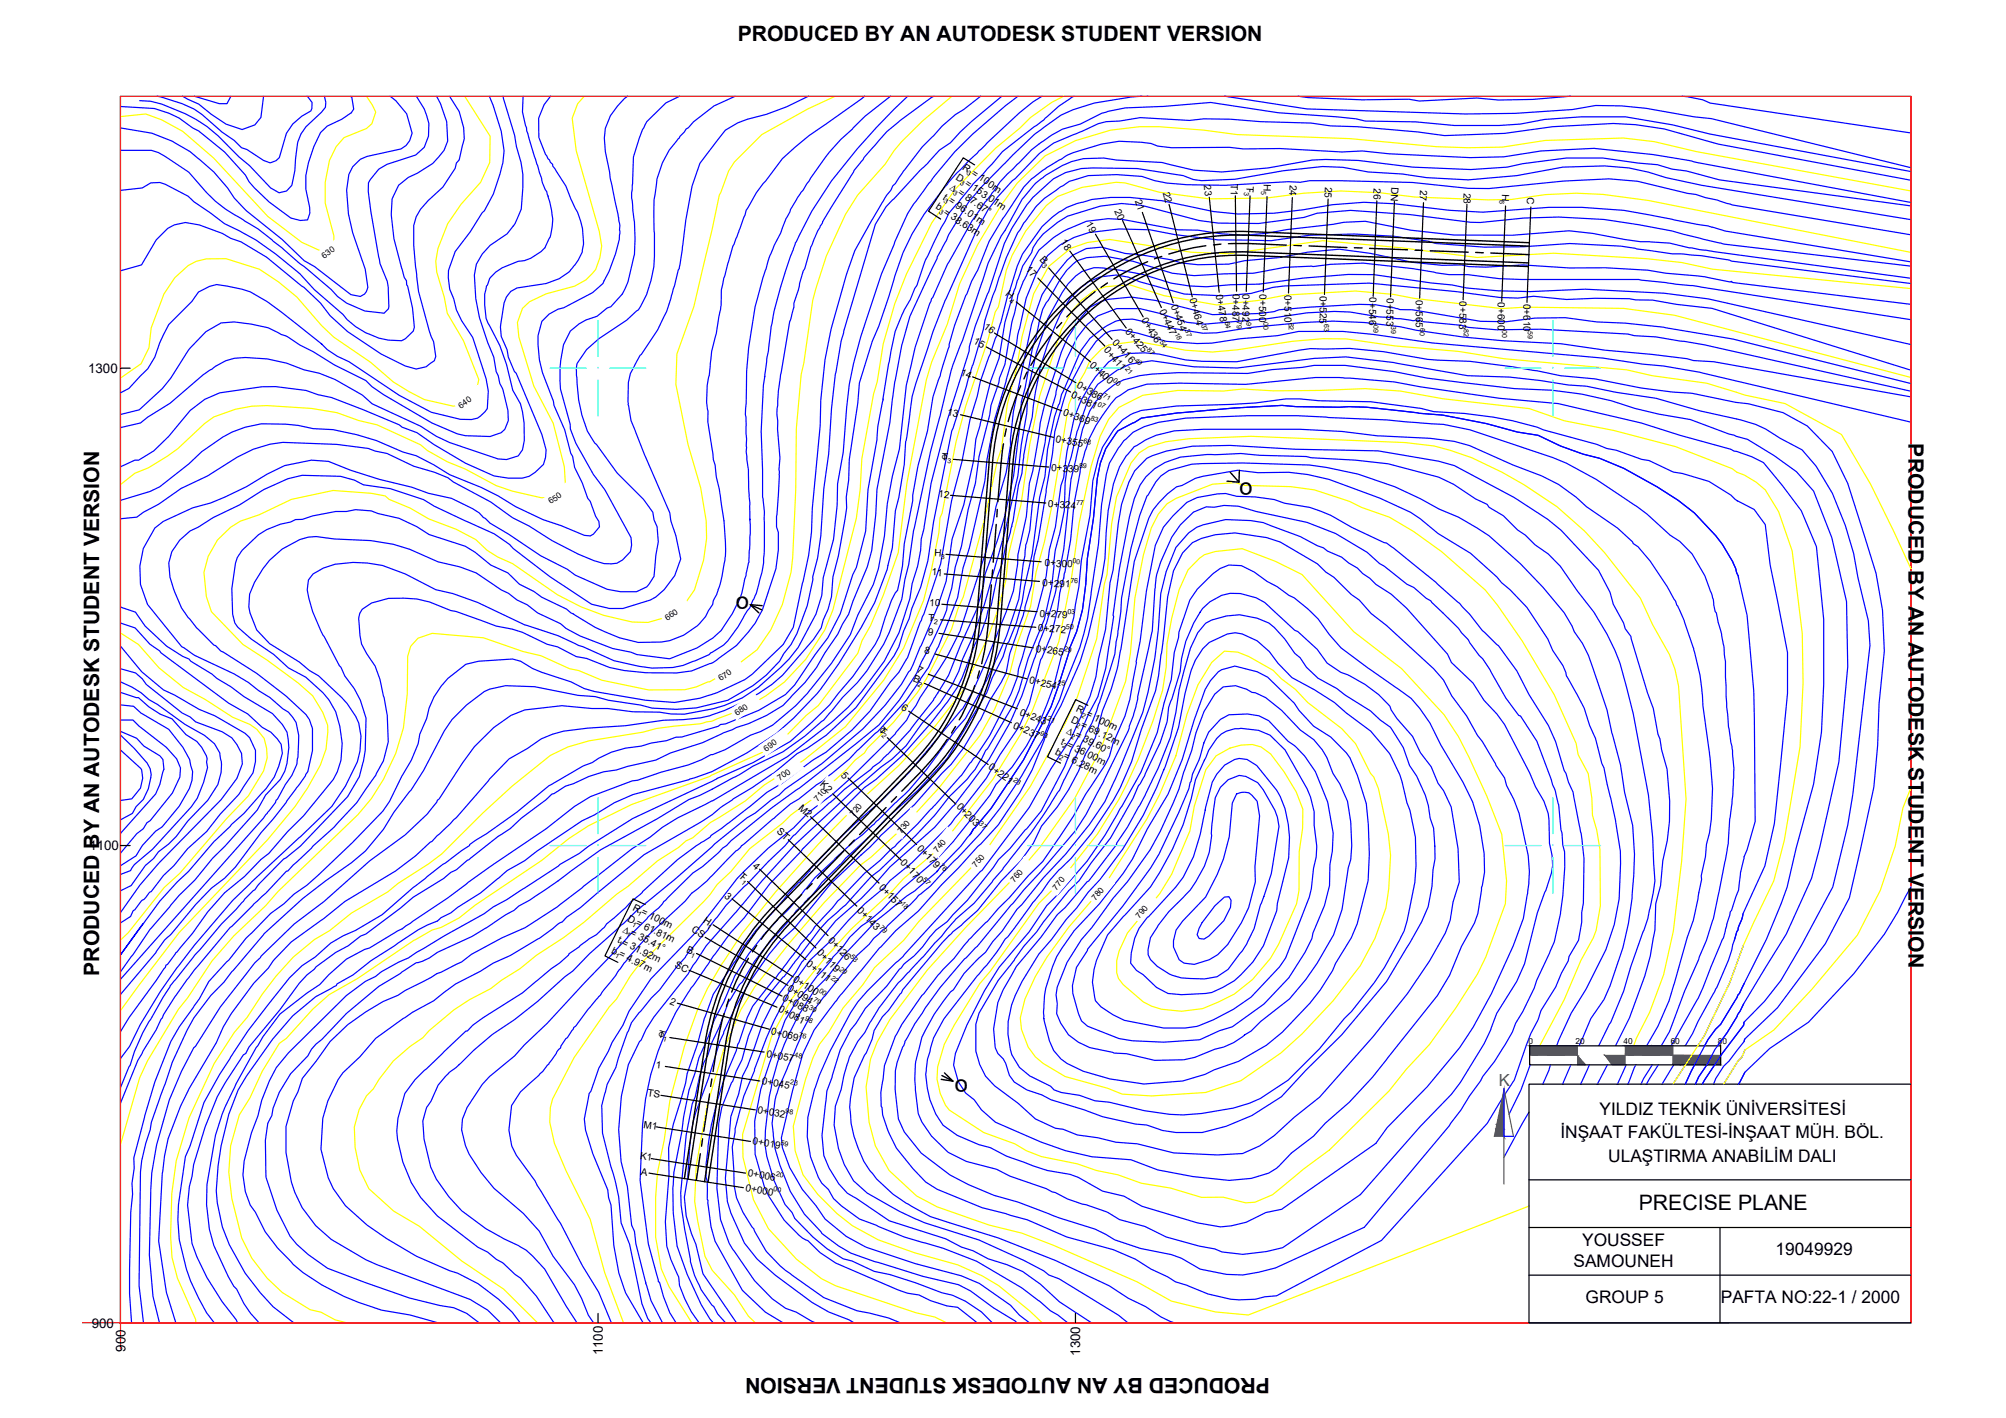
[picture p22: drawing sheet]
<svg xmlns="http://www.w3.org/2000/svg" width="420mm" height="297mm" viewBox="0 0 420 297" stroke-linecap="round" stroke-linejoin="round" font-family="sans-serif">
<defs><g id="words">
<g font-size="5">
<text x="259.6" y="103.7" transform="rotate(-1 259.6 103.7)">o</text>
<text x="154.1" y="127.5">o</text>
<text x="200" y="228.7" transform="rotate(-1 200 228.7)">o</text>
</g>
<text font-size="4.5" x="343.2" y="253.4">PRECISE PLANE</text>
<g font-size="4.4">
<text x="154.5" y="8.6">PRODUCED BY AN AUTODESK STUDENT VERSION</text>
<text x="399.8" y="92.9" transform="rotate(90 399.8 92.9)">PRODUCED BY AN AUTODESK STUDENT VERSION</text>
<text x="20.7" y="204.4" transform="rotate(-90 20.7 204.4)">PRODUCED BY AN AUTODESK STUDENT VERSION</text>
<text x="266" y="288.6" transform="rotate(180 266 288.6)">PRODUCED BY AN AUTODESK STUDENT VERSION</text>
</g>
<g font-size="3.6">
<text x="335" y="233.6">YILDIZ TEKNİK ÜNİVERSİTESİ</text>
<text x="326.8" y="238.4">İNŞAAT FAKÜLTESİ-İNŞAAT MÜH. BÖL.</text>
<text x="336.8" y="243.3">ULAŞTIRMA ANABİLİM DALI</text>
<text x="331.4" y="261">YOUSSEF</text>
<text x="371.9" y="262.9">19049929</text>
<text x="329.6" y="265.4">SAMOUNEH</text>
<text x="332.1" y="272.9">GROUP 5</text>
<text x="360.4" y="272.9">PAFTA NO:22-1 / 2000</text>
</g>
<text font-size="3.5" fill="#0f0" x="313.9" y="227.4">K</text>
<g font-size="2.8">
<text x="18.5" y="78.1">1300</text>
<text x="18.7" y="178.1">1100</text>
<text x="19.2" y="278.1">900</text>
<text x="26.3" y="283.1" transform="rotate(-90 26.3 283.1)">900</text>
<text x="126.3" y="283.9" transform="rotate(-90 126.3 283.9)">1100</text>
<text x="226.2" y="284" transform="rotate(-90 226.2 284)">1300</text>
</g>
<g font-size="2.1">
<text x="201.5" y="35.3" transform="rotate(34 201.5 35.3)">R</text>
<text x="197.4" y="41.7" transform="rotate(36 197.4 41.7)">t</text>
<text x="198.8" y="39.5" transform="rotate(34 198.8 39.5)">∆ = 87.67°</text>
<text x="200.1" y="37.4" transform="rotate(34 200.1 37.4)">D = 153.01m</text>
<text x="203.3" y="36.6" transform="rotate(33 203.3 36.6)">= 100m</text>
<text x="243.5" y="40.3" transform="rotate(75 243.5 40.3)">22</text>
<text x="252.1" y="38.8" transform="rotate(84 252.1 38.8)">23</text>
<text x="257.8" y="38.6" transform="rotate(91 257.8 38.6)">T1</text>
<text x="261.2" y="38.9" transform="rotate(94 261.2 38.9)">2</text>
<text x="264.7" y="38.6" transform="rotate(92 264.7 38.6)">H</text>
<text x="270.1" y="38.7" transform="rotate(92 270.1 38.7)">24</text>
<text x="277.5" y="39.1" transform="rotate(93 277.5 39.1)">25</text>
<text x="287.8" y="39.5" transform="rotate(93 287.8 39.5)">26</text>
<text x="291.5" y="39.2" transform="rotate(93 291.5 39.2)">DN</text>
<text x="297.4" y="40.9" transform="rotate(94 297.4 40.9)">7</text>
<text x="297.4" y="39.8" transform="rotate(92 297.4 39.8)">2</text>
<text x="306.6" y="41.6" transform="rotate(92 306.6 41.6)">8</text>
<text x="306.6" y="40.4" transform="rotate(94 306.6 40.4)">2</text>
<text x="314.7" y="40.6" transform="rotate(93 314.7 40.6)">H</text>
<text x="319.9" y="41.2" transform="rotate(93 319.9 41.2)">C</text>
<text x="195.9" y="43.6" transform="rotate(33 195.9 43.6)">b</text>
<text x="197.5" y="44.7" transform="rotate(34 197.5 44.7)">= 38.63m</text>
<text x="198.5" y="42.4" transform="rotate(34 198.5 42.4)">= 96.01m</text>
<text x="227.3" y="46.9" transform="rotate(59 227.3 46.9)">1</text>
<text x="227.9" y="48" transform="rotate(62 227.9 48)">9</text>
<text x="233.3" y="44.2" transform="rotate(66 233.3 44.2)">20</text>
<text x="237.7" y="42.1" transform="rotate(70 237.7 42.1)">21</text>
<text x="222" y="50.8" transform="rotate(52 222 50.8)">1</text>
<text x="222.7" y="51.7" transform="rotate(55 222.7 51.7)">8</text>
<text x="214.7" y="56.6" transform="rotate(44 214.7 56.6)">1</text>
<text x="215.5" y="57.4" transform="rotate(46 215.5 57.4)">7</text>
<text x="217.6" y="54.5" transform="rotate(47 217.6 54.5)">B</text>
<text x="210.4" y="61.8" transform="rotate(39 210.4 61.8)">H</text>
<text x="242.8" y="65.1" transform="rotate(66 242.8 65.1)">0+447</text>
<text x="245.2" y="64" transform="rotate(69 245.2 64)">0+454</text>
<text x="249.1" y="62.6" transform="rotate(75 249.1 62.6)">0+464</text>
<text x="254.7" y="61.7" transform="rotate(81 254.7 61.7)">0+478</text>
<text x="258.2" y="61.5" transform="rotate(90 258.2 61.5)">0+487</text>
<text x="260.2" y="61.6" transform="rotate(90 260.2 61.6)">0+492</text>
<text x="263.8" y="61.7" transform="rotate(90 263.8 61.7)">0+500</text>
<text x="269.1" y="61.8" transform="rotate(90 269.1 61.8)">0+510</text>
<text x="276.4" y="62" transform="rotate(90 276.4 62)">0+525</text>
<text x="286.8" y="62.3" transform="rotate(90 286.8 62.3)">0+546</text>
<text x="290.4" y="62.4" transform="rotate(90 290.4 62.4)">0+553</text>
<text x="296.5" y="62.8" transform="rotate(90 296.5 62.8)">0+565</text>
<text x="305.7" y="63.1" transform="rotate(90 305.7 63.1)">0+583</text>
<text x="313.7" y="63.3" transform="rotate(90 313.7 63.3)">0+600</text>
<text x="319.1" y="63.6" transform="rotate(90 319.1 63.6)">0+610</text>
<text x="203.8" y="71.9" transform="rotate(28 203.8 71.9)">15</text>
<text x="205.9" y="68.7" transform="rotate(37 205.9 68.7)">16</text>
<text x="232.9" y="71.8" transform="rotate(48 232.9 71.8)">0+416</text>
<text x="235.6" y="69.6" transform="rotate(49 235.6 69.6)">0+425</text>
<text x="239" y="67" transform="rotate(59 239 67)">0+436</text>
<text x="228.1" y="76.7" transform="rotate(42 228.1 76.7)">0+400</text>
<text x="231.1" y="73.4" transform="rotate(49 231.1 73.4)">0+411</text>
<text x="201" y="78.6" transform="rotate(21 201 78.6)">14</text>
<text x="224.2" y="83.2" transform="rotate(26 224.2 83.2)">0+381</text>
<text x="225.4" y="81.2" transform="rotate(29 225.4 81.2)">0+386</text>
<text x="198.3" y="86.9" transform="rotate(13 198.3 86.9)">1</text>
<text x="199.4" y="87.2" transform="rotate(15 199.4 87.2)">3</text>
<text x="222.5" y="87" transform="rotate(19 222.5 87)">0+369</text>
<text x="221" y="92.5" transform="rotate(12 221 92.5)">0+355</text>
<text x="197.2" y="96.4" transform="rotate(6 197.2 96.4)">1</text>
<text x="220.1" y="98.7" transform="rotate(3 220.1 98.7)">0+339</text>
<text x="196.5" y="104.2" transform="rotate(4 196.5 104.2)">12</text>
<text x="219.5" y="106.3" transform="rotate(3 219.5 106.3)">0+324</text>
<text x="195.7" y="116.5" transform="rotate(5 195.7 116.5)">H</text>
<text x="218.8" y="118.6" transform="rotate(3 218.8 118.6)">0+300</text>
<text x="195.1" y="120.5" transform="rotate(3 195.1 120.5)">11</text>
<text x="218.3" y="122.8" transform="rotate(3 218.3 122.8)">0+291</text>
<text x="194.4" y="130" transform="rotate(4 194.4 130)">2</text>
<text x="194.6" y="126.9" transform="rotate(3 194.6 126.9)">10</text>
<text x="217.7" y="129.2" transform="rotate(3 217.7 129.2)">0+279</text>
<text x="193.5" y="136.8" transform="rotate(15 193.5 136.8)">8</text>
<text x="194.3" y="132.9" transform="rotate(8 194.3 132.9)">9</text>
<text x="216.9" y="136.5" transform="rotate(8 216.9 136.5)">0+265</text>
<text x="217.4" y="132.2" transform="rotate(4 217.4 132.2)">0+272</text>
<text x="191.1" y="142.7" transform="rotate(23 191.1 142.7)">B</text>
<text x="191.9" y="140.8" transform="rotate(26 191.9 140.8)">7</text>
<text x="215.5" y="143.1" transform="rotate(12 215.5 143.1)">0+254</text>
<text x="188.6" y="148.5" transform="rotate(35 188.6 148.5)">6</text>
<text x="213.4" y="149.7" transform="rotate(21 213.4 149.7)">0+243</text>
<text x="225.3" y="149" transform="rotate(25 225.3 149)">R</text>
<text x="184" y="153" transform="rotate(45 184 153)">1</text>
<text x="212.1" y="152.4" transform="rotate(25 212.1 152.4)">0+237</text>
<text x="222.1" y="155.8" transform="rotate(27 222.1 155.8)">t</text>
<text x="223.2" y="153.6" transform="rotate(27 223.2 153.6)">∆</text>
<text x="224.2" y="151.3" transform="rotate(27 224.2 151.3)">D</text>
<text x="225" y="154.5" transform="rotate(26 225 154.5)">= 39.60°</text>
<text x="226.2" y="152.3" transform="rotate(26 226.2 152.3)">= 69.12m</text>
<text x="227.3" y="150" transform="rotate(26 227.3 150)">= 100m</text>
<text x="206.9" y="161" transform="rotate(36 206.9 161)">0+221</text>
<text x="220.9" y="158" transform="rotate(27 220.9 158)">b</text>
<text x="222.6" y="158.9" transform="rotate(26 222.6 158.9)">= 6.28m</text>
<text x="223.3" y="156.4" transform="rotate(26 223.3 156.4)">= 36.00m</text>
<text x="171.7" y="164.5" transform="rotate(42 171.7 164.5)">K2</text>
<text x="176" y="162.5" transform="rotate(44 176 162.5)">5</text>
<text x="167.1" y="169.4" transform="rotate(42 167.1 169.4)">M2</text>
<text x="200.2" y="169.1" transform="rotate(46 200.2 169.1)">0+203</text>
<text x="162.6" y="174.4" transform="rotate(42 162.6 174.4)">ST</text>
<text x="192" y="177.8" transform="rotate(46 192 177.8)">0+179</text>
<text x="154.6" y="183.8" transform="rotate(41 154.6 183.8)">2</text>
<text x="157.6" y="181.6" transform="rotate(42 157.6 181.6)">4</text>
<text x="184" y="185.9" transform="rotate(45 184 185.9)">0+15</text>
<text x="188.5" y="180.8" transform="rotate(45 188.5 180.8)">0+1</text>
<text x="190.9" y="183.4" transform="rotate(46 190.9 183.4)">70</text>
<text x="132.4" y="190.6" transform="rotate(27 132.4 190.6)">R</text>
<text x="134.2" y="191.5" transform="rotate(26 134.2 191.5)">= 100m</text>
<text x="151.6" y="188" transform="rotate(42 151.6 188)">3</text>
<text x="179.4" y="190.9" transform="rotate(45 179.4 190.9)">0+1</text>
<text x="187.3" y="189.3" transform="rotate(46 187.3 189.3)">7</text>
<text x="129.2" y="197.4" transform="rotate(27 129.2 197.4)">t</text>
<text x="130.1" y="197.9" transform="rotate(26 130.1 197.9)">= 31.92m</text>
<text x="130.3" y="195.2" transform="rotate(25 130.3 195.2)">∆</text>
<text x="131.3" y="192.9" transform="rotate(27 131.3 192.9)">D</text>
<text x="131.9" y="195.9" transform="rotate(26 131.9 195.9)">= 35.41°</text>
<text x="133.1" y="193.7" transform="rotate(26 133.1 193.7)">= 61.81m</text>
<text x="144.7" y="195.1" transform="rotate(33 144.7 195.1)">CS</text>
<text x="147.1" y="193.2" transform="rotate(34 147.1 193.2)">H</text>
<text x="173.3" y="197" transform="rotate(46 173.3 197)">0+126</text>
<text x="181.9" y="193.4" transform="rotate(46 181.9 193.4)">43</text>
<text x="128" y="199.6" transform="rotate(26 128 199.6)">b = 4.97m</text>
<text x="141.2" y="202.6" transform="rotate(26 141.2 202.6)">SC</text>
<text x="143.6" y="199.5" transform="rotate(25 143.6 199.5)">B</text>
<text x="168.7" y="202.2" transform="rotate(38 168.7 202.2)">0+111</text>
<text x="171" y="199.6" transform="rotate(46 171 199.6)">0+119</text>
<text x="163.7" y="209.5" transform="rotate(27 163.7 209.5)">0+088</text>
<text x="164.8" y="207.4" transform="rotate(33 164.8 207.4)">0+</text>
<text x="166" y="205.4" transform="rotate(32 166 205.4)">0+100</text>
<text x="166.8" y="208.7" transform="rotate(32 166.8 208.7)">094</text>
<text x="140.1" y="210.2" transform="rotate(21 140.1 210.2)">2</text>
<text x="162.9" y="211.9" transform="rotate(27 162.9 211.9)">0+081</text>
<text x="137.8" y="217.2" transform="rotate(15 137.8 217.2)">1</text>
<text x="160.4" y="221.4" transform="rotate(10 160.4 221.4)">0+057</text>
<text x="161.4" y="216.7" transform="rotate(14 161.4 216.7)">0+069</text>
<text x="137.3" y="223.6" transform="rotate(6 137.3 223.6)">1</text>
<text x="159.5" y="227.1" transform="rotate(10 159.5 227.1)">0+045</text>
<text x="135.6" y="229.6" transform="rotate(8 135.6 229.6)">TS</text>
<text x="158.6" y="233.1" transform="rotate(10 158.6 233.1)">0+032</text>
<text x="134.7" y="236.3" transform="rotate(8 134.7 236.3)">M1</text>
<text x="157.6" y="239.7" transform="rotate(10 157.6 239.7)">0+019</text>
<text x="134" y="242.8" transform="rotate(9 134 242.8)">K1</text>
<text x="134.2" y="246" transform="rotate(9 134.2 246)">A</text>
<text x="156.1" y="249.4" transform="rotate(10 156.1 249.4)">0+000</text>
<text x="156.5" y="246.4" transform="rotate(10 156.5 246.4)">0+006</text>
</g>
<g font-size="1.7">
<text x="67.9" y="54.2" transform="rotate(-35 67.9 54.2)">630</text>
<text x="96.5" y="85.6" transform="rotate(-34 96.5 85.6)">640</text>
<text x="115.4" y="105.7" transform="rotate(-35 115.4 105.7)">650</text>
<text x="139.8" y="130.1" transform="rotate(-36 139.8 130.1)">660</text>
<text x="151" y="142.7" transform="rotate(-35 151 142.7)">670</text>
<text x="154.4" y="149.9" transform="rotate(-35 154.4 149.9)">680</text>
<text x="160.5" y="157.5" transform="rotate(-35 160.5 157.5)">690</text>
<text x="163.3" y="163.6" transform="rotate(-34 163.3 163.6)">700</text>
<text x="171.3" y="167.9" transform="rotate(-49 171.3 167.9)">710</text>
<text x="178.8" y="171.2" transform="rotate(-50 178.8 171.2)">720</text>
<text x="188.8" y="174.7" transform="rotate(-50 188.8 174.7)">730</text>
<text x="196.4" y="178.7" transform="rotate(-50 196.4 178.7)">740</text>
<text x="204.5" y="181.8" transform="rotate(-50 204.5 181.8)">750</text>
<text x="212.5" y="184.9" transform="rotate(-50 212.5 184.9)">760</text>
<text x="221.3" y="186.6" transform="rotate(-50 221.3 186.6)">770</text>
<text x="229.4" y="188.7" transform="rotate(-50 229.4 188.7)">780</text>
<text x="238.7" y="192.4" transform="rotate(-50 238.7 192.4)">790</text>
<text x="320.2" y="218.6">0</text>
<text x="330" y="218.7">20</text>
<text x="340" y="218.7">40</text>
<text x="349.9" y="218.8">60</text>
<text x="359.8" y="218.7">80</text>
</g>
<g font-size="1.5">
<text x="199.5" y="40.6" transform="rotate(35 199.5 40.6)">3</text>
<text x="201" y="38.6" transform="rotate(35 201 38.6)">3</text>
<text x="202.4" y="36.5" transform="rotate(35 202.4 36.5)">3</text>
<text x="260.6" y="40.1" transform="rotate(93 260.6 40.1)">3</text>
<text x="264.2" y="40" transform="rotate(90 264.2 40)">5</text>
<text x="314.1" y="42" transform="rotate(93 314.1 42)">6</text>
<text x="196.6" y="44.7" transform="rotate(35 196.6 44.7)">3</text>
<text x="197.5" y="42.3" transform="rotate(35 197.5 42.3)">3</text>
<text x="218.1" y="55.8" transform="rotate(49 218.1 55.8)">3</text>
<text x="211.3" y="63.2" transform="rotate(39 211.3 63.2)">4</text>
<text x="242.8" y="71.5" transform="rotate(59 242.8 71.5)">54</text>
<text x="246" y="69.9" transform="rotate(65 246 69.9)">18</text>
<text x="248.2" y="69.1" transform="rotate(69 248.2 69.1)">37</text>
<text x="251.6" y="68" transform="rotate(73 251.6 68)">37</text>
<text x="256.5" y="67.4" transform="rotate(81 256.5 67.4)">64</text>
<text x="259.1" y="67.3" transform="rotate(90 259.1 67.3)">79</text>
<text x="261.1" y="67.4" transform="rotate(91 261.1 67.4)">91</text>
<text x="264.7" y="67.5" transform="rotate(90 264.7 67.5)">00</text>
<text x="270" y="67.6" transform="rotate(91 270 67.6)">62</text>
<text x="277.3" y="67.8" transform="rotate(90 277.3 67.8)">63</text>
<text x="287.7" y="68.2" transform="rotate(90 287.7 68.2)">09</text>
<text x="291.4" y="68.3" transform="rotate(90 291.4 68.3)">39</text>
<text x="297.4" y="68.7" transform="rotate(92 297.4 68.7)">60</text>
<text x="306.6" y="69" transform="rotate(90 306.6 69)">82</text>
<text x="314.6" y="69.1" transform="rotate(90 314.6 69.1)">00</text>
<text x="320" y="69.4" transform="rotate(90 320 69.4)">59</text>
<text x="235.6" y="77.2" transform="rotate(49 235.6 77.2)">21</text>
<text x="237.5" y="75.5" transform="rotate(48 237.5 75.5)">40</text>
<text x="240.1" y="73.4" transform="rotate(48 240.1 73.4)">87</text>
<text x="230.9" y="83.1" transform="rotate(28 230.9 83.1)">71</text>
<text x="233" y="79.8" transform="rotate(42 233 79.8)">00</text>
<text x="228.3" y="88" transform="rotate(20 228.3 88)">83</text>
<text x="229.8" y="85" transform="rotate(27 229.8 85)">07</text>
<text x="226.9" y="92.8" transform="rotate(12 226.9 92.8)">68</text>
<text x="198.4" y="97" transform="rotate(6 198.4 97)">3</text>
<text x="226" y="98.1" transform="rotate(3 226 98.1)">89</text>
<text x="225.4" y="105.7" transform="rotate(3 225.4 105.7)">77</text>
<text x="197.1" y="117.1" transform="rotate(3 197.1 117.1)">3</text>
<text x="224.6" y="118" transform="rotate(5 224.6 118)">00</text>
<text x="224.2" y="122.2" transform="rotate(3 224.2 122.2)">76</text>
<text x="195.6" y="130.6" transform="rotate(6 195.6 130.6)">2</text>
<text x="223.3" y="131.7" transform="rotate(4 223.3 131.7)">50</text>
<text x="223.6" y="128.6" transform="rotate(3 223.6 128.6)">03</text>
<text x="222.8" y="136.4" transform="rotate(9 222.8 136.4)">29</text>
<text x="192.1" y="143.8" transform="rotate(24 192.1 143.8)">2</text>
<text x="221.4" y="143.4" transform="rotate(12 221.4 143.4)">25</text>
<text x="184.5" y="154.2" transform="rotate(45 184.5 154.2)">2</text>
<text x="217.8" y="154" transform="rotate(25 217.8 154)">93</text>
<text x="219.2" y="150.9" transform="rotate(21 219.2 150.9)">21</text>
<text x="224.1" y="154.6" transform="rotate(25 224.1 154.6)">2</text>
<text x="225.3" y="152.4" transform="rotate(25 225.3 152.4)">2</text>
<text x="226.4" y="150.1" transform="rotate(28 226.4 150.1)">2</text>
<text x="221.7" y="159" transform="rotate(27 221.7 159)">2</text>
<text x="222.4" y="156.5" transform="rotate(27 222.4 156.5)">2</text>
<text x="212.1" y="163.6" transform="rotate(37 212.1 163.6)">23</text>
<text x="205" y="172.6" transform="rotate(45 205 172.6)">37</text>
<text x="155.2" y="184.9" transform="rotate(43 155.2 184.9)">1</text>
<text x="193.2" y="184.4" transform="rotate(45 193.2 184.4)">57</text>
<text x="196.7" y="181.4" transform="rotate(46 196.7 181.4)">76</text>
<text x="133.4" y="191.6" transform="rotate(28 133.4 191.6)">1</text>
<text x="188.6" y="189.4" transform="rotate(46 188.6 189.4)">18</text>
<text x="131.1" y="196.1" transform="rotate(25 131.1 196.1)">1</text>
<text x="132.3" y="193.9" transform="rotate(28 132.3 193.9)">1</text>
<text x="148" y="194.3" transform="rotate(32 148 194.3)">1</text>
<text x="184.1" y="194.4" transform="rotate(45 184.1 194.4)">79</text>
<text x="128.7" y="200.5" transform="rotate(28 128.7 200.5)">1</text>
<text x="129.4" y="198" transform="rotate(27 129.4 198)">1</text>
<text x="144.6" y="200.4" transform="rotate(25 144.6 200.4)">1</text>
<text x="175.7" y="203.1" transform="rotate(46 175.7 203.1)">29</text>
<text x="178" y="200.5" transform="rotate(46 178 200.5)">53</text>
<text x="170.2" y="209.7" transform="rotate(31 170.2 209.7)">79</text>
<text x="171.4" y="207.8" transform="rotate(33 171.4 207.8)">00</text>
<text x="173.9" y="205.1" transform="rotate(39 173.9 205.1)">22</text>
<text x="168.5" y="213.7" transform="rotate(26 168.5 213.7)">98</text>
<text x="169.3" y="211.3" transform="rotate(27 169.3 211.3)">39</text>
<text x="138.7" y="218" transform="rotate(15 138.7 218)">1</text>
<text x="166.4" y="221.4" transform="rotate(10 166.4 221.4)">48</text>
<text x="167.2" y="217.2" transform="rotate(14 167.2 217.2)">76</text>
<text x="165.4" y="227.2" transform="rotate(10 165.4 227.2)">23</text>
<text x="164.5" y="233.2" transform="rotate(9 164.5 233.2)">98</text>
<text x="163.4" y="239.8" transform="rotate(10 163.4 239.8)">59</text>
<text x="162" y="249.5" transform="rotate(9 162 249.5)">00</text>
<text x="162.5" y="246.4" transform="rotate(9 162.5 246.4)">20</text>
</g>
</g></defs>
<!-- layer: karelaj -->
<path d="M25.2 20.2h375.1v256.9h-375.1zM25.2 20.2v262.4M17.3 277.1h344.9" fill="none" stroke="#f00" stroke-width=".25"/>
<!-- layer: KOORDINATLAR -->
<path d="M362.2 271.7h.1" fill="none" stroke="#000" stroke-width=".21"/>
<!-- layer: karelaj -->
<path d="M25.2 277.1h.1" fill="none" stroke="#f00" stroke-width=".21"/>
<!-- layer: KALIN -->
<g fill="none" stroke="#ff0" stroke-width=".25">
<path d="M76.8 20.2l1.2 1.9 .7 1.4-.8 2.4-1.1 1-4.7 1.9-1.7 1.9-1.4 2.9-.9 4.6v4.3l1.8 6.9v2.5l-.3 .7-1.1 .3-1-.2-4.3-1.9-7.1-5.5-11.4-12.2-6.4-5.6-4.4-2.4-3.4-1.2-5.3 .5M97.3 20.2l5.4 8.3-.1 5.5-1.9 4.2-4.1 4.6-2.8 4.1-2.1 5.1-.4 2.7 .2 2.3 1.5 5.2 .7 3.4 3.4 5.8 3.2 8.1-.6 2.9-1.4 1.9-3.3 .8-6.1-1.4-3.2-1.7-3.3-2-4.8-4.1-7.7-5.3-2.5-2.4-5.2-6-3.9-3.1-4-2.7-7-2.2h-4.1l-2.1 .5-1.7 .9-2.8 2.6-2.3 3.4-2.6 7.1-.5 4.2-1.7 3.3-4.3 3M122.4 20.2l-1.4 1.5-1.2 3.1 .9 6.8 4.8 16.9 .5 3.1-.4 2.4-.8 2.5-2.1 2.1-2.3 1.3-6 1.7-3.5 1.6-1.5 1.4-1 3 .3 3 3.1 10.3 4.1 7.7 2.3 9.1 .2 4.1-1 1.5-2.2 .9-1.8 .1-6.1-1.4-3.4-1.2-6.4-3.4-3.8-1.6-4.2-2.3-1.4-1.2-9.1-4.2-3.9-.9-4.5-1.7-5.4-.8-9.3-.6-3.2 .1-3.4 .6-4.5 1.6-2 1.4-5.5 5.3-2.3 1.6-3.9 2.4-2.9 1.1-3 2.4M175 20.2l-5.8 2.6-9.6 5.4-5.8 5.7-1.2 1.9-1.9 5.1-1.6 7.2-3.8 16.1-3.5 10-.2 6.3 2.5 12.6 2.7 9.1 1.1 6.9 .1 3.7-.6 4.5-1.9 6.3-1.9 2.7-2.3 2.1-1.1 .7-4.5 1.3-3.3-.1-6-1.4-4.7-1.8-4.9-2.5-9.4-6.5-3.2-1.4-2.2-1.4-2.3-2.3-4.2-2.1-5.7-2.2-3.9-2.3-4.4-1.8-.8-.7-2.9-.6-8-.6-8.8 1.9-6.7 3.2a14.3 14.3 0 0 0-11.6 12.1l.5 5.1 1.1 3.1 6.6 6.9 5 3.3 6.6 4.8 3 2.7 2.1 3.4 1 2.7 .1 1.4-.4 3.6-1.2 3.4-2.7 4.8-2.6 3.9-5.8 6.9-18.5 19.4-8.2 10.8-4.1 5.6M199.4 20.2l-6.2 5.2-4.4 4.3-1.6 1.9-1.8 2.8-5.8 6.5-2.5 4-4 8.8-2.9 9.2-1.8 13.2-.6 2.3-1 11.3-.1 12.9-.7 14.2-.3 3-1.8 6.8-2.4 5.3-2.9 4.2-5.4 4.1-4.6 2.6h-.3l-2.5 1.1-2.4 .6h-7.6l-9.7-2-4.9-2-1.9-.4-6-2.7-3.7-.9-8.3-2.9-10.8-.9-3 1-1.5 1.7-.6 2.1-.1 7.9-.8 7.1a40.4 40.4 0 0 1-9.5 18.1l-16.8 16.2-2.5 2.9-6.7 6.3-4.6 5.3-5.1 7.7-1.9 2.4-6.5 10.8-1.6 3.6-4.1 14M222.8 20.2l-2.5 1.3-4.5 3.1-2.1 2.2-5.2 4.3-8.4 8.5-4.9 7.1-5.4 10.8-2.4 6.1-2.4 8.4-1.3 8-.7 2.6-2.5 13.5-.3 6.4-.8 6-4.9 19.3-1.7 4.2-4.1 6.1a37.7 37.7 0 0 1-18.5 12.5l-1.1 .5-2.6 .5-9 1-2.8 .8-11.3 1.8-4.4 1.3-3.7 1.7-8 6.5-6.1 5.6-8.7 8.6-2.8 2.1-6.3 4-2.2 1.8-7.6 4.5-4.6 3.6-3.1 1.9-4.5 3.7-3.6 4-2.9 3.7-3.1 4.9-2.7 3.2-4.2 6.5-5.3 11.4-2.7 9-.9 6.8-.3 9 .3 4.4 1.2 4.4 3.8 8.6v.7M400.3 40l-45-8.2-8.8-2.1-6.5-.8-16.4 .5-8.9 1.4-7.2 .1-6.6-.2-18.2-1.7-23.6-.8-7-.9-9.3-.8h-4.1l-6.1 .8-7.3 2.2-6.4 3.1-5.8 5.8-3.3 4.5-5 8.4-3.8 8.1-2.6 8.5-3.3 8-1.1 3.7-4.1 21.6-1.8 14.6-3.1 8.9-2.7 6.4-1.7 3.1-.9 2.7-8.3 10.9-2.5 2.1-4.7 4.7-4 2.4v.4l-11.5 5.2-16.4 5.9-9 4.5-4.1 2.6-5.7 4.6-14 9.4-3.3 2.7-3.8 2-1.9 .5-3.8 2.2-11.8 8-6 3.4-3.4 3-5.5 6.1-1.5 1.1-3.6 5.8-2.5 5.6-2.3 3.6-1.8 6.4-.4 5.6 .7 5.4 2 8.3 2.1 4.3 3.3 4.2 3.1 3 5.9 3.6 2.2 .5 3 1.6 2.5 .6M400.3 52.9l-55-10.9-9.6-1.3-5.5-.2-6.5 .3-7.1 1-4.9 .1-15.4-.6a88.4 88.4 0 0 0-31 .2l-12.1 .2-10.4-1.4-7.2-2-1.9-.1-7 1-5.2 1.9-2.3 2-4.4 5.3-2.8 5.1-1.2 3.1-1.7 7.7-.7 1.1-1.5 5.8-4.6 13.9-2.1 7.5-2.9 14.9-.4 1-.3 3.1-1.5 7.6-1.6 6.5-4.2 10.1-4.2 6.7-8 9.7-8.8 7.1-8.2 5.1-4 3.4-7.3 4.5-3.7 3.2-1.4 .6-1.5 1.4-4.5 2.8-6.2 5.4-2.3 1.6-6.9 5.9-4.3 3.2-5.6 3.7-3.5 2.8-3.8 2.4-2.3 1.8a42.6 42.6 0 0 0-14.2 10.3 26.9 26.9 0 0 0-10.4 10.7l-1.4 1.5-1.6 2.8-1 3.7 .2 4.3 1 4.7 1.9 3.9 5.2 4.7 5.3 3.2 8.9 7.3 8.8 5.8 7.1 7.1M400.3 60.5l-41.6-4.1-6.5-1.4-7.4-.8-19.4-1.2-16 .9-16-2-16.3-1.5-19.7 2.8-7.9-.4-17-2.6-4.7 .6-3.6 1.2-4.6 3.8-3.1 5.8-2.4 8.9-1.2 6.6-1.9 7.6-1.2 9.3-.9 2.6-2.6 11.7-4.5 16.8-1.2 2.5-1.3 4.2-5.3 10.4-1.9 2.9-5 6.2-5.4 5.4-.6 1-2 1.5-1.7 2-5.5 4.9-6.2 4.6-1.8 1.7-6.9 5.4-3.9 4.8-2.9 2.7-1.4 2-1.4 1.5-14 13.8-1.4 1.8-2.9 4.9-1.5 1.6-7.4 10.7-4.5 8.6-.4 1.8-.2 3.1 1 4.4 2.4 5.7 5.1 10.2 3.1 11.2 3.9 10.5M400.3 79.1l-49.6-13.1-10.6-1.4-20.6-.3-5 .3-18.4-2.1-4.2-.8-8-.7-14.6 .8-5.9 1.1-8.6 1-11-2-7.2-2.3-5.1 .5-2.4 .9-2.6 1.9-1.9 2.2-2.3 3.9-4.5 13.9-2.1 10.1-1.9 12.8-2.5 10.2-.6 5.7-1.8 6.4-1.8 5-5.5 11.7-6.2 7.9-7.1 7.7a267.6 267.6 0 0 0-32.9 35.2 93.9 93.9 0 0 0-9.3 15.9l-2.8 7.7-3 11.4-1.2 8.3-1.4 6.7-.4 5.1v8.5l1.2 6.6 1.6 3.7 4.8 7.6M251.2 116.9l1.1-.7 2.3-.7 5.6-.6 7 2.7 5.5 2.8 10.8 11.9 10.1 7.8 8.9 9.6 3 4.6 2.2 4.3 3.7 8.2 3.1 8 1.1 9.7-.3 4.8-4.1 11.2-1.7 3.5-4.6 7.2-5.5 7.6-4.8 5.2-3.7 4.6-12.4 12.3-5.5 4-6.5 5.4-3.7 1.5-1.9 .2-4.7-1.2h-4.5l-6.5-1.9-6.1-1-5-1.8-4.4-.9-4.1-1.4-7.5-1.5-3.1-1.3-2.4-1.4-6.6-2.4-7.2-4.7a11.9 11.9 0 0 1-2.4-9l1.4-4.7 2.1-4 5.3-8.7 2.1-2.6 10.3-14.3 3.7-3.7 8.5-10.7a99.2 99.2 0 0 0 13.7-30.2l.8-4.9 .1-4.8 1-5.4 1.6-6 1.8-4.1zM400.3 119.2l-3.6-7.9-4.9-9.9-6.1-10.4-11.8-6.5-8.4-1.7-8.1-2.5-11.4-1.6-5.3-1.2-25.7-2.4-9.5-1.5-13.2-1.1-10.3-1.5h-4.9l-6.4 .5-11.6 1.8-5.2 .4-5.6-.3-10.2-1.9-5.9 .8-1.5 .8-2.4 2.5-1.1 2.5-1.7 2.8-1.6 3.8-3.5 20.7-1.6 8-1.8 6.5-1.1 7.1-2.9 8-1.5 6.1-3.2 7.5-3 5.5-8.5 10.8-8.3 9-6.1 5.7-2.1 1.6-7.7 7.9-7.2 8.4-7.3 9.3-2.9 4.7-3.6 8.3-3.5 11.7-2.3 12.6-.3 7.6 .6 4.1 1.6 7.3 1.5 3 4.6 5.2 3 4.4 1.4 1.4"/>
<path d="M25.2 132.6l3.8 2.4 4.3 4.9 5.1 4.1 4.6 2.5 5.7 3.7 3.7 1.6 1.4 1 1.5 1.9 .5 2 .2 2.1-.8 2.7-3.2 5.2-4.6 4.8-9.8 11.5-3.2 2.9-7.6 9.5-1.6 1.5M253.8 138.8l2.7-2.4 2.7 .2 2.4 .9 5.1 2.9 1.7 1.8 2.9 2.2 2.6 2.8 7.1 5.4 2.9 3.2 3.2 6.2 .6 .8 1 2.4 2.1 9.5 .5 4.5-.4 7-.6 4-2.3 6.4-3.1 5.7-5.7 7.4-6.4 6.8-4.5 4.1-8.4 5.8-7.4 2.5-11.2 .7-6.3-.4-3-1.2-8.9-2.5-4.6-2.7-1.7-1.4-1.5-2.1-1.3-3.7-.3-2.4 1-3.9 2.1-4.7 2.5-4.1 4.5-6.2 7.3-8.5 9.1-14.2 2.7-5.1 3.4-8.2 2.3-8.7 2.3-6.1zM254.7 158.3l2.9-1.6 2.3-.6 2.4-.1 1.8 .5 2 1.4 2.8 3.8 2.6 4.2 1.4 3.6-.1 4-.7 4.9v8.1l-.5 2.8-3.8 8.5-1.7 2.9-3.8 4.5-3.8 3-3.3 1.7a16.9 16.9 0 0 1-15.7 0l-4.3-3.7-.9-1.2-.4-1.2v-2.5l.5-2.1 1.7-3.7 6.8-8.3 2.5-4.1 3.8-9 .9-5.2 2.5-7.7zM400.3 165l-1.7 4.2-1.6 8-3.2 9.3-4.8 9.4-9.5 11.4-8 8.5-6 4.2-.7 1.5-.8 .8-3 4.8M322.5 219.1l5.1-9.7 3.5-8.2 2.6-4.7 .6-1.6 .9-5.2-.1-11.8-.7-4-.9-3.1-.1-3.6-.7-5.1-2.2-4-.4-2.4-4.6-10.2-6.7-11.3-5.2-7.5-2.5-3.1-9.1-8-5.9-4.3-5.1-3-5.8-2-2.5-1.3-7.4-2.4-5-.7-9.7-.2-1.9-.6-4.7 .3-7.7 3-1.9 1.1-1.8 2.2-1.5 2.9-1.6 5.7-1.8 9-.9 11.6-1 5.8-5.3 14.2-5.4 10.4-7.2 10.1-5.7 6.7-9.8 10-8.2 9.1-7.8 10.4-2.7 4.7-1.4 3.6-.9 5.8 .6 7.4 1.3 4.9 2.9 5.2 5.8 5.3 4.3 2.3 10.9 3.8 6.8 1.7 6.6 2.6 17.6 7.6 7.1 4 9.3 2.3 6.9 .7 58.8-22.9M342.2 219.1l.5-1.6 2.8-5.5 2.9-7.8 2.1-9.1 1.7-14.6 .9-13.1-1.5-23.7-.8-3.5-1.1-3.1-3.5-6.2-2.6-5.6-7.5-9.5a66.1 66.1 0 0 0-21.5-16.9 46.6 46.6 0 0 0-20.3-6.2l-32.3-1.3-13 .5-4.8 .6-3.6 1.1-2 1.3-1.7 2.1-3.1 7.1-1 5.6-.9 10.7-.6 1.9-1.6 11.5-4.1 12.3-2.5 5.5-7.3 13.1-8.7 12.6-3.4 4.2-11.2 11.5-3.2 4-6.1 5.7-2.5 3.6-4.1 4.9-3 5-2 2.6-1.3 2.8-1.6 4.6-2.5 9.7 .3 5.1 1.7 5.1a37.1 37.1 0 0 0 15.7 13.6l7.7 2.7 9 2.6 5.1 2.3 3.4 2 6.6 5.3 2.6 2.5M350.4 227.1l6.6-10.1 5.3-11.1 2.9-7.9 6.3-13.5 2.2-8.4 3.3-19.7 .7-13.4-.2-10.3-2.1-17.3-2.9-8.2-2.8-4.6-1.9-1.6-2.4-1.5-1.6-.6-1-.7-11.9-4.6-12.9-3.4-10.4-2.1-7.3-2.5-18.1-2.1-8.9-1.6-7.4-.5-9.5 .4-9.7 .1-6.4-.4-4.1 .4-9.5-.1-7.3 1-5 2.5-2.2 2.5-1.8 3.6-1.9 6.3-2.5 11.9-1.5 11-2.7 13.8-5.6 14.4-2.5 5.1-5.8 9.4-10.5 13.5-1.7 1.8-6.5 5.5-2.3 2.5-8.5 8-5.5 5.9-7.2 8.9-4.1 7.8-6.1 20.4 .1 4.8 2.2 8.9 3.2 6.1 5.8 6.4 5.2 4 3.1 1.6 16.8 5.6 3.9 .9 2.5 1.2"/>
</g>
<!-- layer: yukseklikegrisi -->
<g fill="none" stroke="#00f" stroke-width=".25">
<path d="M32.8 20.2a24.2 24.2 0 0 1 9.5 3.8l4.2 3.7 2.6 1.7 1.5 1.5 1.1 .4 3.5 2.3 1.4 .5 1.2-.4 .7-.7 1.5-5.1 1.3-1.9 1.9-1.7 1.9-1.1 .2-.5 .1-1.2-1.1-1.3M38.2 20.2l3.4 1.6 2.7 2.2 3 2 3.4 1.1 2.7-.9 1.3-1.6 .5-4.4M40.7 20.2l5.2 1.5h1.6l.8-1.5M67.9 20.2l.3 1.2v1.1l-.8 1-3.3 3a10.2 10.2 0 0 0-2.2 6.9l-.1 2.3-.7 3.1-1.1 1.2-1.5 .4-1.8-1-4.5-4.7-2.1-1.8-4.4-4.5a31.1 31.1 0 0 0-14.2-7.2l-2.2-.1M73.4 20.2l.3 .2 .4 2.5-.5 .7-2 1.4-3.1 1.4-1.4 1.4-1.4 2.9-1.1 3.4-.5 2.7v2.8l.8 3.8v1.3l-.5 1.4-1.5 .1-2-.5-4.6-3.4-3-3-1.1-1.2-.8-1.4-4.4-4.9-5.4-4.4-1.3-.6-2.8-2.1-2.2-1-3-1-7.1-.4M81.7 20.2l1.2 .9 2.3 2.7 1.1 4.1-.5 1.6-.8 1-1 .7-7.1 1.6-1.4 .6-1.6 1.5-.8 1.6-.5 3.3 .4 5 .9 4 2.6 7.6 .5 3.8-.6 1.4-.9 .5-2-.4-7.6-5.9-2.2-1.2-4.6-4.4-7.5-6-2.5-2.7a29 29 0 0 0-7.7-8.4 28.3 28.3 0 0 0-9.6-5.2l-6.6-1.1M87.2 20.2l1.7 2.6a8.4 8.4 0 0 1 0 8.1l-1.8 1.6-6 1.9-1.8 1-1.8 2.3-.3 .6-.1 1.8 .6 4.2 1.9 10.9a15.1 15.1 0 0 1 1.8 9.5l-1 .9a13.8 13.8 0 0 1-11-4.9l-5.2-4.5-1.7-1.2-3.4-3.1a63 63 0 0 0-10-6.9 24.4 24.4 0 0 1-5.8-4.7l-3.8-4.2-6.3-4.1-1.5-.5h-6.5M91.4 20.2l.8 1.5 1.4 3.8 .2 4-.8 2-2.4 2.7-3.2 2.1-1.9 .9-2 1.6-1.4 2.9-.1 3a38.1 38.1 0 0 0 2.2 11.8l.5 1.6 .4 .7 .1 .8 .2 .3 1 4.6 .4 4-.2 .8-1.7 1.7-.8 .4a15.7 15.7 0 0 1-12.3-5.5l-6-5.2a53.1 53.1 0 0 0-18.8-13.8l-2.8-2.2-3.6-2.5-1.2-1.1-4.8-2.5-1.1-.4-1.9 .1-1.8 1.1-4.6 .5M94.1 20.2l2.1 3.2 .9 3.4 .1 2.2-1 4.5-.6 .7-.3 1.1-2.5 3.9-3.1 2.8-1.6 1.8-.9 1.6-.5 1.8a74.1 74.1 0 0 0 .6 10.8l.4 3.1 2.2 8.1 .9 2.3 .5 3.2-.3 .9-1.8 1.2-2 .5-2.3-.6-5.1-2.5-7-4.7-3.7-3.4-2-2.6-3.4-3.3-7.9-6.4-5.3-3.1-2.2-.8-1.7-1-4.9-1.8-2.9-.5-2.3 .5-1.4 .7-2.4 2.4-3.1 5.3-4.4 1.2M102.5 20.2l.8 1.9 1.7 5.4a14.6 14.6 0 0 1-.3 8.9l-1.4 4.2-1.9 3.6-.4 .3-2.5 4.1-3.2 4.1-1.4 3.9v1.6l.3 2.4 .8 2 .6 2.3 1.1 2.3 2.3 3.5 2.8 8.6 .5 2.6-.2 3.7a4.9 4.9 0 0 1-5.7 2.2l-6.1-1.4-6.7-3.6-10.5-7a12.7 12.7 0 0 1-5.8-3.8l.1 .1M105.4 20.2l2.4 8.1 .4 2.4a19.3 19.3 0 0 1 1.3 8.5l-.3 4.6a11.8 11.8 0 0 1-3 5.2l-3.5 2.4-1.7 1.8-1.2 2.1-.4 2.3a38.9 38.9 0 0 0 4 17.2l.5 3.1 .5 .8 .3 1.6 .7 1.4 1 4.3 .1 2.1-.8 1.8-.7 .7-2.3 .8-5.2-.1-1.7-.4-5.3-2.3-10.2-5.9-2.4-1.7-1.3-1.3-6.5-3.2-4.5-2.8-2.8-1.4-2.5-1.7-1.4-.5-2.7-1.4-3.5-.8-3.6-.5-2.8 .2-3.2 1.9-3.6 3.9-3.7 5.8-1.8 2.2-4.8 4.5-4 .9M109.6 20.2a11.2 11.2 0 0 0 .7 6.6v.6l3.2 10a5.5 5.5 0 0 0 1 2.7l.1 .7a14.8 14.8 0 0 1 1 7l-.2 1.3a7.3 7.3 0 0 1-6.9 5.6l-3.3 1.4-1.4 .9-1.2 1.3a12.4 12.4 0 0 0-.4 9.3 37.3 37.3 0 0 1 5.2 14.1l1.6 2.9a19.7 19.7 0 0 1 .4 9.6l-.9 1.3-2.4 .8-1.8-.2-10.1-3.4-2.8-1.3-3.3-2.1-10.2-4.7-2-1.8-5.7-3.3-3.3-1.3-3.2-.7a27.7 27.7 0 0 0-14.6-2.4 15.4 15.4 0 0 0-5.2 2.5l-1.3 .8-7 6.1-4.7 2.9-1.5 1.2-4.2 1"/>
<path d="M115.3 20.2l-1.3 1.7-1.2 2.9 .1 4 1.4 3.5 1 1.7 .4 .4 .1 .4 .4 .6a20.7 20.7 0 0 1 3.6 6.8l.7 1.4a13.4 13.4 0 0 1 1.5 9.2 11.8 11.8 0 0 1-2.5 3.7 11 11 0 0 1-5.1 2.9l-6.1 .9-1.3 .7-.9 1.2-.5 1.3-.8 5 .2 2 1.2 2.8 .3 1.5 1.2 3 .4 .4 5.4 12.8 .9 3.2-.1 1.6-.5 1.5-1.7 1.6-1.3 .9-1.4 .4h-2.9l-3-.5-6-2.7-6.7-3.9-3.5-2.5-3.1-1.1-.6-.5-7.6-3.2-6.6-2.5-2.8-.6-2.5-.9-6.4-.8h-2.9l-8.8 1.3-3.1 1.4-3.1 2.3-4.5 5.4-3.1 3-3.2 2h-.8l-3 1.4M131.4 20.2a11.4 11.4 0 0 0-4.6 11.6l.9 4.2 .1 1.3 1.8 8.3 .2 1.6v1.7a29.2 29.2 0 0 1-3.5 10.5l-2.2 1.9-6 3.2-1.2 .3-1.9 1-1.5 1.5-.8 3a24.8 24.8 0 0 0 .9 7.8l2.3 5.9 .1 .9 2.3 5.1 1.2 5 .4 .6 .5 2.3 1.6 3.3 1.1 3.2 .5 .6 1.2 3.2 .6 1 .2 1.2-1.3 1.5-.7 .4-1.2-.2-4.9-2-3.8-1.3-5.7-2.7-3.6-2.2-3.6-1.8-6.6-2.7-3.4-2-3.6-1.9-2.8-.8-5.6-2.4-4.1-1.2-4.9-1.1-4.2-.2-3.2-.7-2.5-.2-5.1-.1a23.4 23.4 0 0 0-12.6 5.8l-2.6 2.6-6.2 4.8-2 1-6.2 1.8M142.4 20.2l-2.9 1.3-4 4-.7 1.3a29.6 29.6 0 0 0-2.1 6.1l-.3 6.9a7.3 7.3 0 0 0 .1 3.1l.1 1.8a31 31 0 0 1-1.1 14.4l-1.2 2.5-2.4 2.7-.7 .2-2.1 1.8-2.3 .7-1.5 .8-1.8 1.5-1.5 2.9-.6 3.4-.1 4 .1 1.9 2 7.4 .1 1 1.1 2.9 3.7 6.6 2.4 3.2 5.5 10 .1 1.6-.3 1.4a4.8 4.8 0 0 1-5.5 2.5 52.6 52.6 0 0 1-15.7-7.9l-3.4-1.7-4.6-3.3-7.8-4.2-1.2-.9-2.8-1.2-4.3-1.2-5.6-2.7-2.5-.5-1.5-.6-6.6-.8-11.3-.4-2.6 .3-3.6 1.1-3.3 1.7-6.2 3.9-5.6 2.6-4.7 3.3-3.2 1.7-1.3 1-3.5 .4M154 20.2l-4.4 2-4.4 3.3-1 1.3-.5 .2-1.4 1.9a17 17 0 0 0-4.7 8.6v.2a40.8 40.8 0 0 0-.5 11.2 35.4 35.4 0 0 1-.7 9.9 12.4 12.4 0 0 1-5.1 8.3l-5.9 3.9-2.5 2.2-2 3-.2 1 .1 1.9a33 33 0 0 0 2.2 11.2l1.5 2.5 .4 .3 4.3 6 5.6 5.5 1.9 2.7 .3 1.6 .6 1.4 .3 3.2-.5 2.8-.4 4.4-1.5 2.2-2.2 1.1h-3.3l-2.8-.6-6.7-2.9-1.7-1.2-5.6-2.9-6.7-4.5-3.8-2.3-2.3-2.2-1.4-.8-4.4-2.2-4.9-1.1-3.4-1.2-6.8-1.7-6.1-1.9-4.6-1.9-3.6-.2-5.6 1.1-3.6 1.8a49.1 49.1 0 0 1-15.7 7.1l-6.1 2.8-1.8 1.4-2.4 4.3-.7 3.7 .1 3.8 1.5 4.2 7.2 8.9 2.6 1.7 8.4 4 2.9 1.8 2.1 1.7 2.5 1.4 2.6 2.4a6.3 6.3 0 0 1 3.4 5.6 24.3 24.3 0 0 1-.4 5.9l-1.1 2.4-1.3 1.9-1.7 3.1-.3 .2-.1 .5-2.5 3.3-30 33.7M169.3 20.2a49 49 0 0 1-12.8 4.8l-2 .7-2.6 1.6-5.3 6.9-1.7 4.8-1.3 7.1-1.3 10.2-.2 .2-.8 3.4a40.7 40.7 0 0 1-3.5 9.2l-3.5 5.2-.2 .1-2.1 3.8-.4 1.9-.1 4.6 .7 3.4 2.8 7.3 5.3 12 .2 1.7 1.1 3.1 1 4.9a12.7 12.7 0 0 1-6.4 8.6l-5.7 1.8h-2.8l-3.8-.9-8.8-5.8-7.6-5.9-.8-.9-3.2-2.2-12.5-5.8-2.3-1.4-7-2.2-5.6-.8-1.8-1-3-.8-8-.2-3 .7-5.1 2.3-5 3.1-5.5 2.7-3.2 2-1.7 .8-2.2 2a8.3 8.3 0 0 0-2 7.7l.8 2.5a20.9 20.9 0 0 0 5.2 8.5l3.2 3.2 .4 .2 1.1 1.1a79.5 79.5 0 0 1 17.8 13.3l.7 1 .6 1.9v4.6l-.9 4.4-1.7 2.6-2.7 3.5a56.4 56.4 0 0 1-5.4 6.8l-5.4 7.1-2.3 2.4-2.7 2.1-3.3 3.4-5.1 6.2a13.6 13.6 0 0 0-3.2 3.6l-7.5 9M181.1 20.2l-8.2 5.8a51.2 51.2 0 0 0-9 7.2l-3.5 4.7a14.6 14.6 0 0 0-3.6 5.4 2.88 2.88 0 0 0-.8 1.7l-2.5 6.6-1.9 6.7-.5 2.4-.1 3.3-.3 1.9a42.4 42.4 0 0 1-1.6 7.7l-.7 5.4a17.9 17.9 0 0 0-.1 7.1v2.2l1.1 7.9 .4 1.2 .2 2.5a79.8 79.8 0 0 1 2 14.9v.8a39.5 39.5 0 0 1-1.3 7.3l-.5 1.6-.8 1.4-.1 .7-.6 .9a12.4 12.4 0 0 1-10.2 7l-4.8 .1a36.1 36.1 0 0 1-13.6-6l-.5-.2-.9-.8-5.2-2.5-1.7-1.2-3-1.5-2.4-2.4-3.6-1.6-3.3-2.7-2-1.3-7.6-2.4-2.6-1.7-3.7-1.7-4.4-1-1.4-.6-3.3-.2-1.9 .3h-2.3l-4.9 1-2.1 .7h-1.4l-1 .5-2.2 .5-2.9 1.2-1.7 1-3.4 3.3-1 1.5-.4 1.2-.7 5.3 .1 5.4 .5 1.8 .6 .9 2.8 2.5 4.8 3.2 3 2.8a19.3 19.3 0 0 1 9.9 9.2 17.3 17.3 0 0 1 .4 12.6l-.9 1.6-6.3 7.6-3.3 3.3-3.9 4.6-1.6 1.2-3.5 3.6-4.2 3.4-3.1 3.6a67 67 0 0 1-7 8.9l-1.8 2.5-.3 .2-.2 .4-1.9 2.8-5.7 7.8-1.8 2.9M186.5 20.2l-5.3 4.1-2.7 2.8a33.8 33.8 0 0 0-5.2 5.3l-3.5 4.8-4.2 6.7-.2 .5-.8 1.4-1.1 3.1-1.4 2.5-.9 2.2-1.4 4.5a77.6 77.6 0 0 0-3.5 25.7l-.2 2.8 .3 5.3-.1 2.8 .5 3.7 .3 10.3M190.2 20.2a122.6 122.6 0 0 0-16 17.7l-4.1 6.3-3.5 6.7-.7 2a85.4 85.4 0 0 0-4.2 14.8l-1.6 11.3M195.7 20.2l-.6 .2-6.5 4.8a23.4 23.4 0 0 0-5.4 5.3l-2.1 2.4-.3 .5-1.9 2.3-6.6 10.7-1 1.9-1.5 3.4-1.3 4.7a17.7 17.7 0 0 0-1.3 4.5l-.9 2.6v.8l-.9 3.1-1.9 11.1a60.8 60.8 0 0 0-.6 11.4l.5 6.1-.2 2.4v1.3l-.2 4.1-.4 4.4v2.2l.4 1.1v3.7l-.5 3.9-2.8 8.7a25.5 25.5 0 0 1-9.6 10.5l-.8 .5-4.4 1.7a47.4 47.4 0 0 1-17.2-.7l-4.8-1.9-2.2-.4-3.9-2-2.2-.5-5.2-2.5-2.1-.7-3.4-.7-8.4-3-1.1-.2a21.9 21.9 0 0 0-13-2.6l-3.6 1-1.9 1.3a3.6 3.6 0 0 0-.7 3.2l.2 2.3 .3 1.8 1.1 2 1.8 2.6 1 2.8 1.5 7.6 .2 5.5-1 4a24.1 24.1 0 0 1-3.7 6l-1.9 2.7-4.8 5.2a205.2 205.2 0 0 0-14.5 14l-2.5 2.4a110.4 110.4 0 0 0-11.4 12.6l-.8 .9a66 66 0 0 0-8 12.6l-3.8 6.3-3.7 9M205.4 20.2l-3.6 2.7a24.5 24.5 0 0 0-6.6 5.8l-2.1 2.1-3.9 5.1-1.7 2.5-.5 .5-.4 .9-.9 1.1-3.2 5.3-3.5 6.3a134.8 134.8 0 0 0-6.2 22.8l-.9 8.5-.1 5.4-1.7 17.3a56 56 0 0 1-2 15.7l-1.9 9.2-2.2 3.6-6.4 6.2-1.6 1.2-6.2 2.8a46.2 46.2 0 0 1-8.5 2l-6.1-.5-10.7-1.8-2.2-.7-2.7-1.4-6.1-2-2-.8-2.4-1.5-1.7-.5-7.2 .5-2.6 .6-3.8 3a15.3 15.3 0 0 0-4.4 8.4l-1.5 3.3-.3 2-1.5 3.5-2 3.4-2.5 5.2-1.4 2-6.4 6.6-7.2 6.8-2.3 2.1-2.7 1.9-2.1 2-2.8 2-4.9 5a79.4 79.4 0 0 1-8.1 9.3l-2 3.7-4.2 5.8-1.7 3.1-3.4 8.5-2.1 7.1-2.3 8.8 .1 2.1-.5 3.2 .2 2.2a173.1 173.1 0 0 0-.2 27M209.8 20.2l-6.3 5.2-2.4 2.2-2 2.3-2.3 1.6-11.2 11.8-2.3 3.7-7.1 24.4a131.8 131.8 0 0 0-2.6 23.7l-1 7.2-.7 10-.7 4.6-1 4a36.1 36.1 0 0 1-4.5 14.1l-1.5 1.9-.9 1.6-2.8 2.9-2.8 2.2-5.3 3.1-6.6 1.6-4.2 .3-5-.3-2.4-.6-6.8-1-2.7-.8-3.6-.2-9.1-1.9-6.1-.2-3.3 .8-1.2 .5-3.7 2.8-3 3-1.7 2.4-4.3 8.3-2.6 4.2-3.6 4.5-2.2 3.6-3.8 4.6-2.9 2.4a106.8 106.8 0 0 0-18.4 15.1l-6.6 7.7-1.7 2.2-2.7 2.8-3.6 4.7a63.9 63.9 0 0 0-6.3 14.5l-2.6 7.4-.2 1.6-1 2.8-.8 3.7-.3 2.3-.3 23.8 1 7.8M213.2 20.2a88.9 88.9 0 0 0-17.5 16.8l-4.4 5.8-1.2 2-2.7 5.9-2.8 6.7-4.3 13.1-1.5 5.7-.9 4.3-.6 4.8-.7 9.4-1.2 6.6-.1 4.5-.7 7.2-2.2 8-.3 3.7-1.2 4-3.7 6.9a44.2 44.2 0 0 1-11.7 10.6 36.8 36.8 0 0 1-12.2 3.4h-2.8l-2.4-.4-5.6-.1-5.2-.7h-3.3l-6.3-.6-7.8 .9-2.9 1.2a31.1 31.1 0 0 0-10.3 10.2l-4.7 7.2-.4 .3-.1 .4-2 2.6-4.6 4.3-7.5 5.4-9.5 8.5-6.3 4.7-6.9 6.8-.2 .3a16.7 16.7 0 0 0-3.1 3.7l-5.3 6.6-5.2 8.3-.3 .3-2.6 4.9-2.5 6-2.6 9.2a42.3 42.3 0 0 0-1.3 10l-.3 13.3 .7 8.7 1.4 5.5"/>
<path d="M218.3 20.2l-1.9 1.1-2.9 2.3-9.5 9a56.5 56.5 0 0 0-6.2 6.6 48.5 48.5 0 0 0-10.6 19.3 113.8 113.8 0 0 1-4.5 13l-2.7 8.7-.3 4.3-1.8 11.8-.1 4.2-.6 3.6 .1 2.3-1.7 10.1-1.1 4.4-.3 4.1-.8 2.6-1 2.3-.4 1.6-1.6 2.4-6.5 7.5a40.8 40.8 0 0 1-17.1 9l-3.7 .3-4.1 .2-8 1.1-7.9 .5-5.1 .7-2.3 .6-2.3 1-3 2-3.8 2.2-4.1 4.2-7 8.1-3.9 3.7-1.1 1.3-.4 .1-3.1 2.9-4.2 3.2-10.6 6.3-4.5 3.7-6.7 4.8-3.8 4-1 1.5-3.1 3.2-4.7 6.3-1.6 2.8-1.5 3.3-5.7 9.7-1.8 3.8-2.6 6.6-.7 3.6-.5 3.6-.8 14.3 1.6 10.7 2 6.4M225 20.2a24.6 24.6 0 0 0-6.4 4.9l-8.6 6.7-4.1 4.6-2.1 2.2-3.1 3.9-2 2.2-4.3 8.9a27.1 27.1 0 0 0-2.2 5.7l-1.5 3.4a29.5 29.5 0 0 0-4.4 13l-1.3 8.1M239.2 20.2l-2.4 .1-7.6 1.3a22.6 22.6 0 0 0-11.2 5.6l-1.4 1-4.5 4.3-6.4 6.6-2.8 3.2-4.2 6.8-.5 1.3-1.9 3.4v.3l-5.7 12.2a83.1 83.1 0 0 0-3.6 16.9l-.6 5.3-2.7 14-.3 5.3-.8 7.5-.9 3.4-3.1 7.2-.8 2.8-1.4 2.1-.9 2-2.7 4a35.7 35.7 0 0 1-7.3 9.4l-1.5 1.6-3.4 2.1-3.8 1.7-2.6 .8-.8 .5-1.8 .6-4.4 2.1-6.8 2.1-3 1.5-5.9 1.3-2.4 .8-2.7 .4-3 .9-3.3 1.6-1.7 .5-2.4 1.5-.4 .1-1.2 1.2-5.2 3.9-2.3 2.2a51.3 51.3 0 0 0-8.3 6.1l-3 2.5-1.2 .6-1.5 1.2-6.4 4-2.6 2.2-7.3 5.5-1.1 .4-2.6 2-2.6 1.4-4.1 3-.4 .5-1.5 1.2-1.6 1.8-4.1 5.6-6.4 7.7-.7 1.4-.5 .3-3.8 5.8-1.7 2.9-2.5 6.4-2.4 7.9-.4 2.5-.5 2-.4 3.9 .9 8.1a48 48 0 0 0 9.3 16l.2 .6M240.2 20.2h.3M256.5 20.2l17.2 2.6 33.2 1.1 10.4-.2 12.1-.8 4.8-.8 5.4 .1 5.2 .5 10 1.8 3.6 .3 41.9 10.3M271.9 20.2l2.1 .2 11.3 .5 9.8-.1 2.2 .4 12-.7 4.6 .5 7.1-.2 8-.6M352.3 20.2l4.4 .7 1.5 .7 42.1 6.3M400.3 35.9l-42.2-7.8-7.7-1.9-10-1.7h-9.1l-7.8 .5-5.1 1-4.4 .3h-9.4l-8.1-.8-10.6-.1-1.9-.5-4-.4-12.2-.9-14.2-2.1-10.1 .8-7.8 .3a23.7 23.7 0 0 0-9.4 3.4 19 19 0 0 0-8.2 3.8 25.3 25.3 0 0 0-5 4.6l-3.6 3.7-5.6 7.7a106.5 106.5 0 0 0-8.5 16.5l-.3 .3-.4 1-3 9.1-1.9 8-1.4 13.4-1.5 5.7-1.1 5.7-.5 6.8-1.3 6.8-1.1 3.3-3.2 6.5-1.6 4.1-3.9 5.9-4.6 5.7a36.2 36.2 0 0 1-7.8 7.3l-2.5 1.3-2.1 .8-5.4 3.1-2.5 1h-.4l-1.9 1-2.8 1.1-5.7 1.6-5 1.6-1.1 .2-8.7 3.3-3.3 2-6 4.7-16.4 11.3a118.7 118.7 0 0 1-11.8 8.3l-2 1.4-1 .4-5.8 3.6a18.7 18.7 0 0 0-8.5 5.6l-1.9 2-2.7 1.8-5.7 4.4-3.5 4.8-5.7 9.8-2.8 6.3-1.5 4.5-1.8 10.4v4.1l.6 5.2 .9 3.4 3 6.5 1.1 2 .7 .6 1.5 3.1 1.4 2 1.6 1.8v.2M400.3 37.8l-40.4-7.6-11.3-3.2-6-.9-4.7-.2-12.7 .6-10.1 1.4-12.5 .5-5.6-.8-12.7-1.1-5.6-.1-4.1-.6-10.6-.3-6.2-.5-5.7-.1-3 .3-10.3-.6-4.3 .8a14.4 14.4 0 0 0-8.4 2.3l-5.4 2.3-3 2.1-5.1 5.3a33.5 33.5 0 0 0-8.2 11.1l-6.2 14.1a79.2 79.2 0 0 0-4.1 10.9l-2.3 6.8-.7 2.8-.4 2.8a96.5 96.5 0 0 0-1.3 11.4l-1.1 6.9-.8 2.8-.6 7.8a48.4 48.4 0 0 1-6.5 16.6l-4.7 7.6-3.2 4.5a58.5 58.5 0 0 1-23 17.9l-5.2 1.9-11.8 3.2-3.8 1.6-4.2 2.6-2.6 1.3-9.5 6.3-2.5 2a24.9 24.9 0 0 0-5.7 3.8l-3.6 3-4.8 3-1.4 1.1-2 1-.7 .7a31.9 31.9 0 0 0-9.1 5.2l-5 3.2-3.6 2.9-3.4 1.9-.2 .4-4.3 2.3-4.8 4-4.2 4.9-5.5 7.7-1.7 2.9a57.8 57.8 0 0 0-4.6 21.1l.2 2.6 1.1 5a42.5 42.5 0 0 0 10.6 16.7l4.4 3.4M400.3 42.4l-45.9-8.7a171.3 171.3 0 0 0-20.5-2.6l-11.1 .5-7.8 1.3-7.1 .1-17-.8-5.6-.6-4.2 .2-13-.7-7.7 .1-2.9-.3h-12.1l-2.9-.3-1.4-.5-2-.3-4.7-.2a35.4 35.4 0 0 0-11.3 3.2l-4.1 2.5a21.7 21.7 0 0 0-4.6 3.9l-3.9 6a39.6 39.6 0 0 0-5.9 11.8l-1.1 1.9a117.3 117.3 0 0 0-4.7 13.2v.5l-1.9 6.1-1.5 4.4-1.1 7.2-2.1 7.7-1 5.7v1.2l-1.8 9a54.9 54.9 0 0 1-1.4 9.8 13.5 13.5 0 0 0-2.2 4.7l-1.6 4.8a58.1 58.1 0 0 1-8.6 12.1l-1.8 2.4-3.7 3.5-4.6 4.1-7.7 4.4-7.6 3.4-1 .6-16.7 7.8-9.3 5.8-1.9 1.5-4 2.3-.4 .3-10.8 7.1-2.8 1.5-1.9 1.4a266.3 266.3 0 0 0-15.8 9.3l-2.1 .8-3.7 2.1-1.1 1-2.2 1-3.9 2.9-12.2 12.1-2.5 3-1.5 2.8-1.6 4.1-.8 3.3-1.3 3.5-1.6 5.9-.2 2.9 .5 3.5 1 2.8 1.1 1.6 2 4 2.6 3.4 3.3 3.4a46.9 46.9 0 0 0 24.5 10.7l5.9 1.6M400.3 43.1l-40.2-5.4-6.9-1.9-3-.4-3.1-.9-4-.3-7.4-1.1h-7.6l-9.2 1.2-3.2 .7-7.6 .5-12.2-.5-11.4-1.4-6.8-.2-2.8 .1-9.3 1.7-9.7 .8-5.9-.4-6.6-1.6-9.6-.5a17.4 17.4 0 0 0-15.3 3.7 13.2 13.2 0 0 0-4.1 4.2l-.3 .3a163 163 0 0 0-7.1 13.4l-5.4 16.1-.5 1.3a37.9 37.9 0 0 0-2.3 6.7l-3.9 15.4-3.6 16.5-1 7.1-.8 3.2-.6 4.1a45.7 45.7 0 0 1-9.4 17.6l-3.1 3-3.9 4.8-3.9 3.3-4.6 3.3-6.4 3-2.7 1.8-1.4 .6a59.5 59.5 0 0 1-9.2 4.6l-6.7 4-11.8 6.5-8.9 6.5-5.9 4.1-2.4 1.2-.9 .9a29.8 29.8 0 0 0-5.7 3.6l-3.2 1.9-7.1 3.3a8.3 8.3 0 0 1-4.5 2.2l-3.3 2.2-4.6 2.7-6.7 5.7-5.2 5.5-1.2 .9-1 1.1-.7 1.4a21.5 21.5 0 0 0-7.6 12.5l-.8 1.6-.5 3.6 .1 7.7 2.3 6.9 2.7 5.5 1.4 1.6 2.5 2.2 4 2.9 7.5 2.8a81.1 81.1 0 0 0 18.9 5.4l2.7 1.2 2.7 2M400.3 46l-43.9-7.2-7.4-1.6-3.7-1.1-4.1-.9-5.1-.4-8.7 .2-9.7 1.8-10.1 .9-8.8-.5-5.1-.8-7.1-.4-5.3-.9-4.3-.2-8.2 .9-10.1 1.7-7 .3-1.8-.2-2.1-.8-9.6-1.5-9.3-.1a12.9 12.9 0 0 0-9.4 3.3 19.7 19.7 0 0 0-5.4 6l-2.2 3.3-1.5 3.2-3.3 10.2-2.8 7.1-1.3 4.3v.9l-4.5 14.4-3.5 13.3-1.5 9.6-.5 2.1-.2 2.4-.6 3.3-1.1 3.7-.5 3-2.3 7.2a55.5 55.5 0 0 1-14.1 18.8l-9.3 7.2-15.6 9.2-7.4 3.6-3.2 2-2.5 2-3.8 2.5-10.1 7.8a99.1 99.1 0 0 1-12.3 8.7l-4.9 2.2-6.3 3.4-2.1 1.6-4.3 2.2-.9 .3-1.2 .7-5.4 2.8-1.5 1a40 40 0 0 0-14.3 9.7l-2.8 4.1-3 3.6-.9 2.8-1 1.9-1.5 5.4a30.7 30.7 0 0 0 3.4 17l2.8 3.8 3.3 2.8 7.3 4.3 2.3 1 19.5 7.3 3.7 2.2 2.7 2.7"/>
<path d="M400.3 49.2l-37.5-6.3-3.1-1-2.5-.5-2-.7-1.7-.2-10.5-2.5-6-.5-9.5 .4-15.6 1.6h-4.4l-11.6-1.3-15.6-.4h-5.9l-2.1 .4-2.5-.1-13.2 .7-8-.1-4.2-.3-2.5-.6-2.7-.8-5.3-.4-6 .2-3.9 1.2-2.8 1.9a17.8 17.8 0 0 0-6.4 6.4l-1.7 2.5a65.3 65.3 0 0 0-4.6 11.9l-.6 1.2-1.6 5.2a106 106 0 0 1-3.4 12l-3.6 11.2-3.8 19-1.1 8.1-1.6 5.6-1.8 4.5-.6 2.1-1.1 2.6-1 3.3-1.1 1.9-7.9 10.8-6.2 5.8-4 2.7-2.1 1.2a82.3 82.3 0 0 1-13.7 9.7l-2.4 1.6-1.7 1.4-2.3 1.6-12 6.8-13.3 11.1-2.9 2.1-.9 .9-.9 .4a48.5 48.5 0 0 1-13.6 8.3l-2.7 1.7a37.9 37.9 0 0 0-9.8 6.1l-4.4 2.4-7.7 5.5-3.3 3.9-3.6 3.3-1 1.4-2.1 4.5-1.1 3.7-.4 6.4 1.5 6 1.1 2.3 2.5 3.6 4.6 4a62.6 62.6 0 0 0 18.9 10.1 32.2 32.2 0 0 1 13.2 10.4M400.3 54.9l-39-6.5-3.5-1.1-17.7-3.2-8.8-.7h-6.9l-13.8 1.1-7.2-.5-11.5-1.3-6.2-.3-6.6 .5-6.1 1-6.1 .8-7.6 .1-5.1-.5-10.8-2.3h-.8a43.8 43.8 0 0 0-13.9-.2l-2.1 .6a13.3 13.3 0 0 0-6.2 3.1l-2.1 2-4.1 5.7-1.1 2.6-1.7 5.5-.4 .7-2.2 8.3-.4 .7-3.1 9-.6 3-1.5 5-1.7 8.8-2.2 8.1-2.3 13.2-3.5 10.6-.8 1.7-2.6 7.4-1.8 3-1.8 2-4.3 6.2-3.7 3.9-5.5 4.7-2.7 1.6-6.5 4.9-3.2 1.9-7.9 6.3-3.8 2.7-.1 .3-2 1.2a72 72 0 0 0-11.8 9.9l-.5 .5a16.3 16.3 0 0 0-3.5 3.3l-4 3.3a11.8 11.8 0 0 1-4 3.5l-3.8 2.8-.2 .3-1.8 1.7-1.7 1.1-6.1 5.1-7.9 5-2.5 1.8-1.1 1.2h-.3l-10.7 10.2-2.1 2.9-1.4 5.2-.3 2.6a26.8 26.8 0 0 0 8.5 17.8l8.5 6.6 2.1 1 1.8 1.5 1.3 .7 2.6 2.5 1.2 .8 3.3 3.7 3.7 5.6M400.3 55.8l-39.2-4.7-8.4-2a102.9 102.9 0 0 0-42.7-2.5h-1.9l-12.7-1.6-12.5-.9-7 .6-2.8 .9-9.5 1.2-8.4-.1-4.1-.5-12-3.2-4.2-.4-4.4 .6-6.9 2.1-2.1 1.3-3 2.4-1.2 1.5-.9 1.4-.3 1-1.9 2.8-2.2 6.4-1.5 5.4-1.2 7.6-1.8 4.8-2.2 9.2-.9 2.9-.5 4.5-2.1 9.3-2.4 7.1-1.2 8.9-1.8 5.3-5.7 13.3-.4 .3-1.5 2.6-3.5 4.5-4.6 4.9-8.6 7.3-7.7 5.3-1.2 1.2-1.7 1.1-3.3 2.7-1.7 1a235.2 235.2 0 0 0-15.2 13l-7.9 6.4-2.9 2.8-7 6.3-3.5 3.6-1.7 1.2-5.7 5.2-4.9 3.8a58.4 58.4 0 0 0-11.6 9.4M400.3 58.3l-44.4-6-6.2-1.4-6.1-.3-3.3-.4-6.7-1.3-5-.6-11.8 1-12.2-.1-9.1-1-9.5-1.8-4.5 .2-2.3 .4-9.7 1.1a39.1 39.1 0 0 1-18.6 .1l-4.2-.1-11.5-2.1a17.2 17.2 0 0 0-11.5 2 19.4 19.4 0 0 0-6.1 4.4l-1.5 2.7-1.9 4.3a15.1 15.1 0 0 0-1.4 4.7l-.9 3.5-1.4 8.7-1.2 2.9-.1 .9-1.6 4.8-.3 2-2.2 8.7-.8 5.6-1.5 5.6-1.4 7.6-1.3 4.4-.8 4.4-.8 3-.2 1.6-.6 1.6a73.7 73.7 0 0 1-4.7 9.2l-1 2.5-3.6 5.5-4.3 5.2-16.7 13.3a156.9 156.9 0 0 0-14.3 11l-.9 1-.9 .6a25.6 25.6 0 0 1-6.2 5.2l-6.1 5.9-1 1.4-2.3 1.9-3.1 3.2-.4 .2-3.4 3.8-6.1 6.3-8.1 8.8-4.8 4.5-2 2.3-5.3 4.3-1.5 1.7-3.2 4.8-.9 2.4-.2 2.3 .8 3.3 .8 1.8 2.5 3.8 2.7 3.3 6.1 5.3 3.3 3.7 3 5.3 4.4 5.9 1.5 2.9 1.4 3.5 1.1 1.6M400.3 59.4l-37.7-4.7-.4-.2a57.7 57.7 0 0 0-8.6-1.2l-3.4-.1-10.7-1.6-10.7-.6-9.7 .7-8.2 .1-10.1-.8-1.5-.5a93.5 93.5 0 0 0-33.1-.1l-5.1-.1a72.8 72.8 0 0 1-20.3-2.2l-6.4-.1-6.4 .7a17.4 17.4 0 0 0-8.6 4.9 35 35 0 0 0-6 15.6l-.5 2.8-2.1 7.5a85 85 0 0 0-4.5 21.2l-3.3 14.1-1.3 4.2-1.1 6.2-4 10.3a30.2 30.2 0 0 1-3.9 7l-2.9 4.2-5.9 6.5-4 3.8a37 37 0 0 1-6.6 5.7l-1 1-1.3 .7-3.7 3-1.7 1-10.3 8.7-.2 .4-1 .8-5.3 5.4a15.5 15.5 0 0 1-3.8 3.3l-1.5 1.8-7.4 6.8-4.2 4.6-2.1 2.9a24.1 24.1 0 0 1-3.7 4.8l-.3 .5-2.7 3.1-2.5 3.5-.4 .2-1.4 2.2-.3 .2-1 1.5-.1 .4-.4 .3a35.7 35.7 0 0 1-4.2 5.5l-3.8 3.4-1.9 2.9-.5 5.1 .6 3.5 1 1.8 3.9 5.4 .4 .9a177 177 0 0 1 9.5 16.9l3.4 5.5 2.7 6.4M67.3 72l-11.4-8.8a20.5 20.5 0 0 0-10.5-3.6l-1.5 .4-2.3 1.2-1.4 2-4.9 4.8-1.9 3.8-1 3-1.5 2.5-3.9 4.1-1.8 .9M160.2 78.9l-.3 1.8-.5 9.7 .3 8.1v5.6l.4 3.1v2.9a36.3 36.3 0 0 1-2.2 15.4l-.9 1.9-1.1 1.5a23.3 23.3 0 0 1-4.3 6.2l-2.8 1.7-.3 .3-2.9 1.3a17.4 17.4 0 0 1-11.8 1.2l-5.2-1.2-6.5-2.9-.9-.3a47 47 0 0 0-11.3-4.3l-9.9-4.7-5.2-1.9-3.5-.8-6.4-3.3a23.8 23.8 0 0 0-14.7-2l-2.5 .8-2.1 1.2-1 1.3-.3 2.1a27.4 27.4 0 0 0 3.6 9.8l3.2 6 .3 .4 .8 1.8 2 2.7 1.3 2.4 1.2 3.8-.2 6.7-.4 2.3-.8 3.2-2.5 4.2-9.9 10.3-3 2.5-.5 .3-5.2 5.3-.8 1.1-2.1 1.9-1.4 1.7a92.6 92.6 0 0 0-8.5 9.5l-5.8 7-1.4 2.2a86.1 86.1 0 0 0-6 11.6l-.9 2.8-2.1 4.7M400.3 63.8l-37.4-4.6-.3-.3v.2h-.3a43.8 43.8 0 0 0-8.9-1.5l-4.5-.4-3.8-.6-8.8-.5h-7.6l-9.7-.6-7.8 .5-3.6-.2-1.4-.3-4.1 .1-6.3-.7-8.7-1.8-6.6-.9-6.6 .6-5.8 1.1-7.4 .7-3.3 .7-6.5 .2-3.5-.4-2-.7-5.9-.9-3.9-.4-4.9-1.3a9.7 9.7 0 0 0-7.1 2.6l-3 3.6-2.3 3.7-2.2 6.2-2.4 11.6a57.9 57.9 0 0 0-2 13.7l-1 5.8-2.1 7.3-.6 3.3-1.6 6.2-5.3 16.4-2.5 5-5.9 8.9-.8 1.7-1.4 1.8-.6 1.2-2.4 3-9.4 9.3-3.7 3.3-5.1 3.8-3.1 3.2-5.2 4.2-6.6 6.4-8.8 11.5-9.3 9.6-4.6 6.7-1.2 3-2.3 3.6-.8 1.8-2 3.5-1.6 4.9-.4 .5-1 5.3 .2 2.3 1.6 5 3.1 7.6 .2 1.6 .5 1.5 .6 8.5 1 5.8 1.4 4.1 3.7 6.3M400.3 67l-45.8-7.2-3.6-.3-7.7-1h-24.5l-4.7-.1-6.6-.9h-3.9a238.4 238.4 0 0 0-18-2.4l-6.8 .3-3.7 .4-5.9 .2-6.5 1.2-6.1 .2-6.4 .3-4.6-.5-8.2-2.5-5.8-1-3.9 .3-2 .6a20.7 20.7 0 0 0-6.1 8.3 8.8 8.8 0 0 0-1.9 4.9l-.6 2.9-.8 2.5-1.5 8-.8 3-.1 3.4-1.5 12.1-1.9 8.8-1.5 4.8-2.6 7-.3 2.5-1.4 4.7-3.4 7.6-2.5 6.4-3.2 5.2-4.8 6.2-4.7 5-.9 .9a6.5 6.5 0 0 1-2.3 1.9l-.4 .5a54.4 54.4 0 0 0-8.4 6.8l-1.7 1.5a38.9 38.9 0 0 0-5.8 5.4l-.3 .1-1.8 2.2-3.7 3.5-4.3 4.6a32.7 32.7 0 0 0-6.2 6.9l-1.7 1.9-.2 .7-1.3 1.3-2.6 3.1-.8 1.3-2 2.1-3.5 4.8-1.7 1.6-2.6 3.2-1.6 2-.8 2.1-1.9 5.4-.5 1.9-1.8 3.6-1.2 4.4 .2 5.8 2.2 8.4a43.8 43.8 0 0 1 1.7 10.4l1.8 4.4 2.6 12.5 1.2 3.1 .7 .9M400.3 72.2l-42.5-9.6-9.2-1.2-16.6-.8-11.5 .5-6.7-.2-6.6-.6-3.1-.6-4.4-.4-12-1.8h-5.3l-9.4 .8-9.3 1.2-5.9 .1a34.5 34.5 0 0 1-18.4-2.1l-4.5-.9a26.2 26.2 0 0 0-5.8-.5 9.4 9.4 0 0 0-6.6 5.1l-3 5.4-2.4 7.2-1.8 8-.2 4.8-1.2 6.6-.7 6.5-2.8 12-4.2 15-2.6 7-2 4.3a29.1 29.1 0 0 1-8.5 13.5l-3.3 4.7-2.9 2.8-2.5 1.7-5.4 4.7-12.4 11.5-7 7.6-5.4 6.5-6.3 7.1-3.8 5.9-7.2 9.1-1.6 2.5-3.7 7.4a48.1 48.1 0 0 0-1.5 20.3l1.3 5.2 .9 8.1 .6 1.3 .3 2.6 2.1 8.2a29.1 29.1 0 0 0 3.5 8.4M400.3 77.6l-41.7-13-7.5-.8-5-.9-3.5-.1-1.4-.2-7.1-.1-6 .2-6.9-.6-3.3 .3-3.8-.1-9.1-1.2-18.2-1.8-17.8 .6-2.4 .3-4.6 1.3-5.7 .5-8.2-.4-9.4-2.6a10.7 10.7 0 0 0-12.2 1.1l-2.4 2.5a50.2 50.2 0 0 0-7.2 19.5l-.4 2.6a21.9 21.9 0 0 1-1.3 6.4l-.8 4.3-.4 3.8-.7 2.4-1.1 7.6-1 3.6a17.5 17.5 0 0 0-1.3 5.3l-1.1 2.8-1.2 5.9-.7 1.1-.3 1.6-1.2 3.3-1.2 2.2-2.7 7a48.5 48.5 0 0 1-6.5 9.5l-6 6.7-5.5 5.1-2.4 1.7-13 12.9-.3 .4-6.6 6.8-5.3 7.2a49.2 49.2 0 0 0-7.4 9.4l-4.1 5.8a47.2 47.2 0 0 0-4.9 8.7 56.1 56.1 0 0 0-4.9 19.5l-.5 11.6 1.7 13.3 2.1 7.9 .2 .1 .9 3.1 1.3 3.3 1.3 2.1M185 83.6v.2a31.9 31.9 0 0 0-1.3 8.3l-1.9 10.4-.5 8.8-1.9 7.6-.8 1.5-2.6 8.2-2.6 5-2.7 3.5-4.2 6.4-2 2-5.6 3.3-6.9 2.8-1.1 .2-.5 .3-7.6 2.3h-1.2l-2 .8-3.2 .5-2.1 .6a18.7 18.7 0 0 0-10.3 3.5l-2 .7-7 4.1-6.8 5.5-6.9 4.9a176.9 176.9 0 0 0-14.3 10.6l-6.9 6-5.6 3.3-2.7 1.1-2.5 1.6-3.3 2.9-2.7 1.8-2.7 2.6-8.7 11.1-5.9 9-3.3 6-2.9 9.1-1 2.2-1.4 10a34.2 34.2 0 0 0 4.2 19.6l1.7 3.1 1.5 2.1"/>
<path d="M400.3 80.3l-37.1-9.2a214.8 214.8 0 0 0-22.8-3.4l-6-.3-6.5-.9-6.4 .1-6 .8-5.4-.1-14.2-2.4h-2.7l-1.3-.4-3.8-.7h-3.4l-10.5 .5-6.3 .6-1 .4a109.3 109.3 0 0 1-12.9 .6l-11.9-3-5.2-.7-4.7 .5-1.5 .4-2.4 1.2a27.1 27.1 0 0 0-7.2 13.4l-2.1 6.1-1.1 4.7a71.7 71.7 0 0 1-2.3 12.7l-.6 7-1.8 8.1-.1 1.8-.8 5.7-1.5 4.3-4.2 10.3-2.8 6.3-2.2 3.8-10.9 12.9a91 91 0 0 1-11.5 11.1l-3 2.7-6.4 6.8-.2 .5-4.7 4.9-3.3 3.9a70.4 70.4 0 0 0-6.2 7.6l-1.3 2.4-4.7 7-1.9 5-1.4 5.4-2.2 6.2a86 86 0 0 1-2.9 10.6l-1 5 .1 5.6-.7 9.8a21.7 21.7 0 0 0 2.8 11.6l.1 1.8 1.1 2.8 1.4 2.7 1.6 2.3M400.3 82l-43.1-9.7-10.4-1.7-4.5-.3-1.3-.3-18.3-1-9.2 .1-5.9-.5-1.4-.4-8-.8-1.3-.3-.9 .1-4.4-.7-2.8-.1-6-1-3.3-.2-5.7 .3-8.3 1.3-13.2 1.1-3.7-.4-5.8-1.9-4.1-1h-4.8l-3.9 1.6-2.2 1.7-2.2 2.8-2.3 4.7-1 3a15.3 15.3 0 0 0-1.2 4.2 54.8 54.8 0 0 0-2.2 10.1l-2.7 13.2-.5 5.2-.9 3.1-.1 2.2-.4 1.6-.9 7.5a71.8 71.8 0 0 1-4.8 12.8l-1.9 4.2-4.5 8-1.9 2.2-6.2 8.5a46.1 46.1 0 0 1-6.4 6.8l-4.7 4.7-8.1 7.1a39.3 39.3 0 0 0-7.5 8.2l-.6 .4-1.7 2.1-1.9 1.8a65.3 65.3 0 0 0-9.3 12.2l-2.3 5.4a36.4 36.4 0 0 0-3.5 7.7l-1.7 4-.8 3-1.3 3.7-3.2 17.3a56.3 56.3 0 0 0 .7 15.4l2.1 6 3 6.3 1.8 3 .7 .8M400.3 88.4l-44.3-10.4-7.6-1.3-4.3-.4-8.4-1.3-35.7-3.2-12.3-1.7-6.4-.7h-9.3l-4.5 .9-7.6 .7-6.1 .9-3.1 .1-6.4-.5-6-1.7-3.6-.7-2 .2-1.2 .5-1.9 1.7-2.6 3.6-3 5.8a10.8 10.8 0 0 0-1.6 4.2l-1.5 5.3-.5 4.7-2.9 17.9-.9 3.6-.5 5.9-1.4 4.7-.4 1.7-2.8 8-.8 4.1-.9 1.8-2.6 4.1a63.4 63.4 0 0 1-8 13.2l-1.9 1.9-5.7 6.5-7.1 6.5a24.5 24.5 0 0 1-4.2 4.2l-6.5 6.1-7.5 9.2a30.1 30.1 0 0 0-5.9 6.4 68.1 68.1 0 0 0-12 24.9l-2.7 7.2-.6 2.2-.6 4.6-.4 6.8a16.6 16.6 0 0 0 .7 11.8l1 2.2 1.4 6.2 7.1 10.3M400.3 83.1l-41.4-7.3-4.2-.3-1.3-.4-7.3-.8-9.8-.9-9.3-1.4a180.6 180.6 0 0 1-33.7-3.5l-7.5-.9-6.6-.3-6.4 .3-10.4 .9-7.6 1.2-2.9 .1-6.7-1.1-7.5-1.8a8.7 8.7 0 0 0-6.9 2l-2.5 2-1.9 2.6-4.1 9.1-.4 1.9-1 2.7-1.5 6.9-.5 5.7-1.1 4.3-1.6 11.9-1.6 6.9-.5 3.2-1.2 4.3-1.6 4.1-.4 .4-.8 2.6-2.3 4.5-1.1 3.1-8.3 13.7-6.2 6.8-6.6 5.9-3.3 3.5-5.2 4.8-.9 1.1-4.1 4-.8 1.2a6.4 6.4 0 0 1-2.1 2.1l-.7 .9a4 4 0 0 1-1.7 1.7l-1.7 2.2a56.6 56.6 0 0 0-9.6 12.7l-.6 .5-2.3 3.6-1.9 5.2-1.6 3.3-.8 2.6-.9 1.7-.9 2.9-.9 4.2-.6 1.5-1.3 6.5-1.1 12.1 .1 2.7 .7 5.1 1.2 6.2a14.1 14.1 0 0 0 1.5 4.7l.8 1.7 2.2 3.2a3.2 3.2 0 0 1 1.2 1.9l1.7 1.8M157.1 108.9v-.2v3.2l-.2 3.4a19.3 19.3 0 0 1-.8 5.6l-.2 .7a16.8 16.8 0 0 1-2.6 7.1l-.3 .4a14.8 14.8 0 0 1-7 6.6l-5.7 2.3-6.9-.9-1.3-.5-3.8-.8-6.8-2.6-2.9-1.5-1.2-1.1-4.8-2.2-2.2-1.7-2.1-1-1.8-1.4-1.5-.7-5.3-3.6-3.4-1.3-4.6-1-5.9-2.6-3.5-1.1-4.7-.8-7.6-.3-3.8-.5-1.6 .1a17.9 17.9 0 0 0-12.3 12l-.2 2.6 .3 1.3 1.4 3.6 2.7 2.8 6.2 3.9 2.1 1.8 1.9 1.1 4.9 4.5a12 12 0 0 1 3.8 11.3l-.6 2.2-2.5 5.1-2.8 4.2-20.8 19.8a137.8 137.8 0 0 0-19.3 25.9l-2.3 4.6-1.9 2.5M247.2 109.9l2.8-2.6 2.6-1.1 1.7 .1 2.1-.4 3 .1 3.7 1.1 10.7 2.3 5.9 2.4 6.6 3.9 2.7 2.4 .9 .5 4.8 3.8 1.4 .7 2.6 2.2 1 .6 5.8 5.8 .6 .8 1.4 1.5 .4 .7 1.9 2.6 .8 .7 1.5 2.3 3.3 6 2.7 3.6 .4 .1 3.4 5.3 3 8 .3 1.1a13.5 13.5 0 0 1 1.3 4.2l.8 8.4 .4 1.4a67.2 67.2 0 0 1-2.2 18.9l-3.6 8.1-.5 1.6-2.5 4.9-1.4 2.4a20.1 20.1 0 0 1-2.9 5.5l-1.6 2.6-2.4 3.1-.5 .9-2.3 3.2-1.8 2.9-2.4 3.3-17.8 21.3-18.6 8.5-3.5 .9-3.4 .6-3.4-.1-5.5-1.1-4-2.3-2.1-.8-6.4-1.3-5.4-1.8-1.9-1.1-2.2-1.1a151.5 151.5 0 0 1-16.2-5.7l-5-1.4-5.3-2.2-3.9-2.1-6-4.5-3.6-4.5-1.2-2.7-.7-6.2a16.7 16.7 0 0 1 2-9.8v-.3l2.1-3.6a88.4 88.4 0 0 1 10.8-13.9l2.3-2.4 9.8-11.8 3.5-3.8 7.4-8.7 2.1-3.3 3.5-6.6 5.3-10.9 1.6-5 3.4-15.9 .7-9.1a13.8 13.8 0 0 1 1.1-5.4l2.3-5.2zM249 111.6l1.7-1.2 1.3-.5 4.7-1.1 5.3 .3 2.6 .4 7.7 2.9 3.6 1.9 1.3 .5 .8 .6 3 1.3 1.5 1.2 1.8 1.1 1.1 1.1 1.5 1.1 1.3 1.2 3.2 2.1 3.2 2.9 8.6 9.6 .8 1.8 4.5 4.3 2.3 3.6 2.7 2.9 1.6 2.2 5.3 10.1 1.2 2.9 1.8 3.1a18.4 18.4 0 0 1 1.1 8.7 12.4 12.4 0 0 1-.9 10.3l-1.6 4.4-2.7 10.6-1.6 3.7-4.2 6.7a36.4 36.4 0 0 1-2.7 6.4l-4.9 8.1-1.9 2.4-6.5 6.8-12.6 14.2-16.3 11.2-3.3 .8-5 .6-4.4-.5-1.5-.7-3.2-.6-6.9-1.9-4.5-2.2-5.3-1.4a18.3 18.3 0 0 0-7.4-3.2l-3.5-1.1-4.4-2.2-7.7-2.6-2.8-1.5-6.3-1.6-3.8-1.9-3.5-3.4-2-3-.8-1.7-.6-5.6a16.5 16.5 0 0 1 .7-7.8l.7-2.6a40.6 40.6 0 0 1 6-9.5l.6-.5 2.2-3.3 3.2-3.3 1.3-1.2 1.5-2.3 2-2.1 3.1-4.6 1-1 4.5-5.6 4.7-5 5-6.2 3.2-4.8 3.6-7.9 4.4-10.8a98.8 98.8 0 0 0 3.7-24.9l1.2-4.6 2-5zM249.8 113.7l1.9-.9 2.9-.8 4.1-.4 6.6 1 2.8 .9 7.8 4.6 1.8 1.7 1.7 1.1 3.6 3.6 1.7 1.2 2.5 2.8 3.2 2.5 9.9 9.1 2 2.4 1.8 3.3 3.1 4.1 2.3 4.2 1 1.2 2.9 5.1 1.7 2.5 .5 1.6 1.5 3 1.1 2.9 1.9 8.8a25.5 25.5 0 0 1-.1 7.3l-.9 5.9a116.4 116.4 0 0 1-13.4 27.1l-6.8 8.2-8.4 8.5-2.3 3.3-19.8 13.8-3.3 .7-4.1 2-3.1 .8-2.3 .2-4.8-.8-11.6-3.5-3.8-2.1-4.5-1.1-5.1-2.9-1.7-.6-4.7-.8-8.7-3.1-3.3-1.7-2.4-.6-4.5-2-3-2.1a17.9 17.9 0 0 1-3.2-13.8l.5-1.6a15.8 15.8 0 0 1 2.9-6.9l8.4-10.6a35.6 35.6 0 0 0 4.4-6.1l.6-.5 5.2-7.1 1.8-2.2a29.6 29.6 0 0 1 6.3-7.1 61.4 61.4 0 0 0 14.7-27l2.9-8.1 .7-3.1 .9-7.4 1-9.1 1.2-5.5 1.9-3.8zM363.8 104.9l3.6 1.8 2.3 3.2 1.1 8.4 3.6 18.4v8.5l-2.8 27.3-1.9 8.9-4.6 10-.3 1.3-.6 1.3-.2 .8-.2 .4-.5 1.8M363.9 105l-1.4-1.3-4.6-2.9-5.5-1.6-1.9-.3-5.1-2.4-1.6-.3-5.3-1.9-2-.4-2-.8-11.2-3.1-1.3-.5a82.9 82.9 0 0 0-21.7-3.3l-2.7-.6-10.5-1.4-10.8-.3-4-.3h-3l-6.3 .8-5 .3-11.5 .3-7.4 1a9.9 9.9 0 0 0-5.8 4l-2.4 3.7-.9 2.4-1.1 4.6-.6 7.3-1.8 9.4-.5 5.5-1.1 6.4-1.4 5.2-1.2 3a59.3 59.3 0 0 1-10.3 23.2l-3.4 3.6-1.3 2.3-7.6 9.7a64.2 64.2 0 0 1-10.6 9.7l-1 1a36.2 36.2 0 0 1-7.7 7l-2.4 2.3-1.6 2.3-1.9 1.9a15.2 15.2 0 0 1-3.3 3.9l-1.7 2.3-2.7 3.1-2.4 3.9-5.1 14.5-1.2 6.6 .1 7 1.9 6.8 .9 1.9 3.3 5.1 3.8 3.8 1.1 .5 2.5 2.5 3.3 2.2 13 5.6 2 .7 2.5 .4 2.4 1.2 3.4 1.1 2.3 .3 4 3.2M25.2 127.2l3.2 1 2 2.9 4.5 4.2 3.4 2.2 1.3 .5 .4 .5 4.4 2.7 1 .9 2.9 1.7 2.8 2.1 6 3.6 2 2.3 1 1.6a13.6 13.6 0 0 1-1.4 9.9l-3 3.2a22 22 0 0 1-5.1 6.8l-3.4 3.9-2.7 2.6-3.7 4.6a113.8 113.8 0 0 0-9.1 10l-6.5 9.2M25.2 130.5l3.1 1 3.1 3.5 2 1.4 .3 .3 14.2 10.6 4 2.3 3 2.8 1.8 1 1.4 1.4 .8 1.1 .2 1.9a14.5 14.5 0 0 1-4.3 8.4l-3.7 4.2-2.6 2.3a84.8 84.8 0 0 0-9 9.9l-2.4 2.1-3.7 4.1-8.2 11.2 4.7-6.5"/>
<path d="M25.2 135.3l4.5 5.4 4.5 3.8 2.4 1.1 5.1 3 3.3 1.3 6.4 3.7 .9 .9 1.2 2.7v2.3l-.5 2.4-2.9 4.4-4 4.2-2.8 3.7-4 3.6-2.9 3.6-2.2 2-2.5 3.4-.4 .1a3.9 3.9 0 0 1-1.8 1.9l-1.3 1.8-.3 .2-.6 1.2-2.1 1.3M250.8 123.4l3.2-3.1a6.6 6.6 0 0 1 6-1.8l2.7 1.3 2.7 2 2.1 1.1 2.5 1.8 1.1 .5 2.9 2.4 2.1 2 2.3 3.3 2.5 2.8 5.7 4.3 9 6.3 1.8 2.1 2.1 3.1 2.3 4.6 4.6 7.7a37.1 37.1 0 0 1 4.5 18.9l-.6 3.2-.8 5.4-.7 2.1-2.7 4.8-2.5 6.1-2.5 4.2-10.4 13a72.9 72.9 0 0 1-13.1 13.8l-2.5 2.7-4.6 3.6a12.2 12.2 0 0 1-8.4 5.2l-4.6 .5-7.6-.8-7.4-1.4-5.6-2.1-8.2-.7-5.5-1.3-5.2-1.8-9.5-4.1-2.9-2.6-1.6-2.1-1.7-1.4-1.6-2.3-1-3.6 .4-2.4 2.4-6 3.7-7.2 3.1-4.9 6.3-7.4 3.6-5.5a80.3 80.3 0 0 0 15.8-20.8l4-7.1 3.4-8.4 1.4-6.1 1.5-4.9 .7-5.7 .8-3.1 .1-1.2 2.3-6.7zM251.9 127.5a8.7 8.7 0 0 1 7.9-3.2l3.3 .9 1.8 1 6.3 5.8 .6 .3 4.1 3.7a11.4 11.4 0 0 0 6.9 5.6 23.5 23.5 0 0 1 8.3 6.4l.3 .7 1.2 1.8 3.3 3.8 1.6 3.4 2.3 2.9 1.4 3.5 1.1 1.5 1.7 3.4 1.4 8.8 .2 7-1.3 4.2-.6 3.8-1 2.7-3.3 5.8-4.6 6.8-7.2 9-11.2 12.7-5.3 4.3-4.2 3.8-3 2.1-3.6 1.6-5.3 .3-9.2-.4-7.6-1.9-4.5-.3-3.7-1-4.4-.6-2.9-1.1-1.6-.3-4.2-1.9-3.6-3.3-5-3.6-1.9-2.1-1.2-2.4-.8-2.8v-5.6l.7-2.4 4-6.8 3.2-4.1a28.3 28.3 0 0 1 4.8-6.1l1.5-2.2 5.3-6.4 2.1-2.1 2.5-3.7 4.1-5.3 4.7-8.3 1.2-2.7 .3-.3 1.1-2.1a43.6 43.6 0 0 0 4.6-11.4l.3-2.5 .6-1.8 1.8-5.7a24.6 24.6 0 0 1 4.7-13.2zM251.9 135.9l1.4-1.3 3.8-1.8 1.6-.3a12.2 12.2 0 0 1 9 6.4l2.9 3 4.7 2.6 4.2 2.7 2.5 2.2 5.1 3.8 3.8 4.5a26.5 26.5 0 0 1 3.8 10.4l.6 1.7 1.2 5.6 .1 5.9-.3 3.6-1.6 8-.6 2.1a64.8 64.8 0 0 1-12.5 18.3l-5.2 6.4-6.6 6.6-5.9 3.8a39.8 39.8 0 0 1-19 3.3l-5.2-.7-7.4-1.8-3-.3-3.2-1.2-3.8-.5-1.5-.6-.8-.8-4.3-2.1a10 10 0 0 1-4.6-8.8 19.7 19.7 0 0 1 3-11l3.5-5.7 2.7-3.2 3-4.1 2.2-2.4 2.4-3.3a76.6 76.6 0 0 0 15.9-25.7l3-8.8 1.4-7.1 1.3-4.8 .9-2.2zM252.5 130.6a13.8 13.8 0 0 1 13.3-.1l1.1 .9 2.2 2.4 2.1 3.1 1.1 .9 1.3 2 2.5 2.3 3.9 2.1 1.8 1.4 5.3 3.3 2 1.9 2.2 1.6 2.6 4.2 1.3 3.8a21.4 21.4 0 0 1 4.4 11l.7 2.1 .2 3.7 .1 2.7-.5 2.3-.2 3.5-.8 4.2-1.4 3.3-2.5 4.4-4.8 8-9.4 11.2-7.5 7.4-5.1 5.5-6.2 4-5.4 2.2-5 1.3h-5.5l-2.8-.4-3.3-1.1-2.4-.2-6.8-1.6-3.8-1.4-7.1-2.1-1.9-1-3.1-1.1-2.7-1.6-1-1.4-.7-2.5-.6-1-1.1-1.1-.6-1.2-.3-4 .9-5.5 1.1-2.7 2.8-4.9 5.1-6.1 3.4-4.7 1.7-1.5 4.6-5.4 .3-.2 5.8-7.6 .1-.3 2.3-3.4 2.5-4.4 3.8-7.8 2.7-6.6 1.1-5.2 .7-4.7 2.3-8.7 1.6-3.3zM364.2 121.2l-.6-2.1a25.2 25.2 0 0 0-4.2-6.9l-4.5-4.8a76.9 76.9 0 0 0-19.8-11.4l-3.5-.9-4.7-1.7-4.7-2.2-4.4-.7-6.5-1.8-9.1-1.7-5-.4-3.5-.5a61.6 61.6 0 0 0-13.1-.8l-9.2-.1-2.9-.3a231.2 231.2 0 0 0-28 2.5l-1.4 .2-1.5 .9-3.5 1.8a17.2 17.2 0 0 0-4.3 9.9l-.8 8.4-1.2 8.4-.4 5.4a36.6 36.6 0 0 1-3.3 13.3l-2.5 8.3-1.5 4.1-5.8 11.2-6.7 10.1-3.7 4.2-.8 1.3 .8-1.3 3.7-4.2 6.7-10.1 5.8-11.2 1.5-4.1 2.5-8.3a36.6 36.6 0 0 0 3.3-13.3l.4-5.4 1.2-8.4 .8-8.4a17.2 17.2 0 0 1 4.3-9.9l3.5-1.8 1.5-.9 1.8-.3a219.4 219.4 0 0 1 27.6-2.4l2.9 .3 9.2 .1a56.6 56.6 0 0 1 13.1 .8l3.5 .5 5 .4 9.1 1.7 6.5 1.8 4.4 .7 4.7 2.2 4.7 1.7 3.5 .9a76.9 76.9 0 0 1 19.8 11.4l4.5 4.8a19.7 19.7 0 0 1 4.3 7.6l.1 .3a51.1 51.1 0 0 1 2.8 16.4l.7 8.3 .3 27.3-1.7 5.9-.6 1.5-.8 3.4-.2 1.9a6.8 6.8 0 0 1-.7 3.1l-.9 2.8-.3 .3-1 3.7a8.1 8.1 0 0 1-1.1 3.1l-4.6 11.3-5.6 10M25.2 140.1l3.2 .9 1.4 1.2 .8 1.2 7.5 6 1.7 .8 1.2 1 5.5 2.1 2.1 1.3 1 1.4 1 1.8 .2 2.2-1.2 3.1-3.3 4.4-13.1 13.3-3.9 4.6-4.1 5.8M25.2 142.8l2.4 1.1 1.9 1.2 1.7 1.5 1.7 .9 5.9 4.3 4 2.3 2.1 1.7 1.1 1.9a10.3 10.3 0 0 1-.4 6.6l-2.1 3.3-4.2 4.4-2.4 3.2-1.6 1.6-2.1 1.6-1 1.4-1.8 1.5-2.9 4.2-2.3 1.1M25.2 145l3.3 1.1h.5l2.2 2 2.4 1.5 2.4 1 2.9 3.3a7.8 7.8 0 0 1 4.5 5.1l-.1 .6 .2 1.2-.9 3.1-1.3 3.3-1.3 1.8-8.1 8.9-3.7 3.2-.9 1.3-2.1 .8M25.2 147.7l2.8 .3 1.5 1.4 5.8 3.4 3 3.7 1.4 2.6 .6 2.5-.1 1.8-.5 1.8-2.2 3.7-3.5 4.3-1.4 .9-2.8 3-1.3 2.2-3.3 2.1M25.2 150.8h2.7l1.2 1.3 5.7 4.4 2.2 2.5 .8 1.9-.1 1.9-1.6 3.3-4.6 5.8-.7 .4-.8 1.3-1.3 1-3.5 4.1M25.2 153.2l3.4 1.4 1.5 1.7 3.4 2 .6 .8 .2 2-.8 3.2-.9 2-7.4 8.3"/>
<path d="M25.2 154l3 2.8 2.6 3.1 .7 1.1a8.3 8.3 0 0 1-3 8l-.8 1.4-2.5 1.3M25.2 157.1l4.3 3.9 .2 .3 .2 1.7-.5 2.1-1.8 2.2-2.4 .4M254.4 145.4l1.8-1.5 2.6-.3 2.4 .8 1 .6 .7 .1 2.2 1 3.3 2.7 3.9 4.1a14.2 14.2 0 0 1 6.9 9.1l1.4 2.2 1.6 3.7 .7 4.3 .2 4.9-.2 3-.5 1.6-1.3 8.8-1.8 5.3-3.4 6-2.4 3.4-3.4 4.1-6 4.7-2.1 2-1.3 .8a12.8 12.8 0 0 1-6.3 3l-4.1 1.7-2.3 .5-6.1 .1-6-1.4-2.5-.1-5.1-1.1a10 10 0 0 1-7-7.2l.1-2-.2-1.9 .2-1.6 2.1-5.2 3-4.7 2.2-2.6 4.4-6.1a60.7 60.7 0 0 0 12.6-19.9l1.2-3 1-3.6 1.7-4.5 .9-3.7 1.7-4.4zM254.8 154.7a6.3 6.3 0 0 1 5.1-2.1l3.7 .4 2.4 1 3.2 3.1 4.6 8.1 .7 1.8 .8 3.1v2.7l.5 4.5-.1 2.2-.6 2.4-.4 4.3-.5 1.7-4.9 12.8-1.3 1.8-6 6.4a39.7 39.7 0 0 1-11.3 6.1l-2.5 .3h-4.4l-8.3-1.6-2.4-1.1-2.5-1.7-1.2-1.3a12.5 12.5 0 0 1 .3-8.4l2.3-5.4 3.3-3.8 5.7-6.2a59.1 59.1 0 0 0 9.4-22.5l2.8-6.1zM255.2 140.7l.7-.4 2.8-.8 4.6 1.2 2.2 1.2 5.6 5.4 1 1.5 3 3.3 3.6 2.3 3.3 3.3 .7 1.1 1.6 3.6 1.9 6 .4 4.3 .2 6.2-.2 5.6-2.3 9-1.3 2.9-3.3 5.4-.6 1.5-2.6 4.1-2.1 2.7-5.8 6.1-3.3 2.7-5.9 3.4-5.1 1.8-1.9 .9-4.7 1.4-8.1 .7-7.1-1.1-5.6-1.6-3.4-1.6-1.3-1-1.5-1.8a22.7 22.7 0 0 1-2.1-6.9l.1-2.2a22.7 22.7 0 0 1 3.7-12.3l2.6-3.7 5.3-5.6 4.9-6.3 2-3 3.1-6.4 4.3-7.2 3-7.3 2.5-8.2 2.3-6.5 1.1-1.8zM255.6 150.7l1.8-1 3.9-.1 2.4 .3 2 1.1 4.1 4.3a15.4 15.4 0 0 1 5.7 6.3l2.6 6.4 1.1 6.5-.1 3.8-.5 2.8-.1 4.4-1.1 4.2-2.4 5.8-.2 1.1-1.5 2.9-3.3 5.3-5.2 5.5-6.7 4.8-2.7 .8-4.1 1.9-7.5 .5-6.6-.3-2.8-.4-6.6-2.6-1.3-1.1-.6-1.6-1.2-4.2-.1-1.6 .9-3.9 2.3-3.5v-.3l7.4-9 5.8-8 1.7-2.9 4.1-8.6 2.2-5.1 .8-3a23.3 23.3 0 0 0 2.3-6.5l1.1-2.3zM203.9 173.6l-.5 1-2.2 2.7-4.3 4.4-.6 .9 .1-.2-4.7 4.2-1.8 1.1-6.3 5.2-6.8 7.1-3.4 4.6-2.8 2.8a52 52 0 0 0-9.1 20.6 51.9 51.9 0 0 0-1.3 11.8l.4 2.5 1.5 4.9 2.3 5.1 1.5 1.7 .6 1.2 3.8 3.9 3 2.5 3.3 2.1 1.9 .5 4.6 2.1 3.3 .7 5.4 1.7 5.5 2.1a18.9 18.9 0 0 1 10.6 6.3M255.6 164.9l1.7-1.6 2.2-.9 1.4 .2 2.5 1.4 1.2 1.4 2.4 4.4 .5 1.4 .4 1.9-1.6 9.9-2.3 6.6a22.1 22.1 0 0 1-4.3 10.2l-2.5 3.3-2.3 1.5-2.6 .5-3-.1a10.7 10.7 0 0 1-8.3-4l-.5-1v-1l.5-2.6a33.5 33.5 0 0 1 7.1-8.7 19.1 19.1 0 0 0 5.6-13.1l.9-7.5zM256.5 160.3l2.1-1.2 .9-.2 1.7 .2 2 1.3 4.2 5.2a19.2 19.2 0 0 1 2.7 9.8l-.2 4.3-2.4 9.5-.1 1.6-2.8 7.3-2.2 3.4a17.6 17.6 0 0 1-8.6 6.4l-1.3 .2-5 .3-2.9-.3-2.4-1.3-2.8-2.6-1.4-.9-1.2-1.5a13 13 0 0 1 3.8-9.8l5.6-6.1a27.7 27.7 0 0 0 5.7-13.6l.6-3.2 1.4-5.3 .9-1.6zM259 166.3a3.1 3.1 0 0 1 4.3 1.6l.5 3-1 10.7 .1 3.1-1.4 5.4-1.5 3.2-2.9 4.6-2 2.1-1.8 1-3.2 1-2.1-.2-1-.8-1.2-2.6v-1.3l.5-2.3 1.4-1.9 4.8-5 2.4-4.7 1.3-3.2 1.3-4.7 .6-7.1zM254.5 189.7l2-1.8 .9-.1 .5 .8-.2 1.5-1.4 2.8-3.1 3.2-1 .6-1-.1-.5-.8 .5-1.4 .6-1.1zM365.1 191.4l-.3 1.3-.6 1.3-.2 .8-.2 .4-1.8 5.9-2.4 5.8-4 7.1-1.1 2.5-1.5 2.6"/>
<path d="M365.2 198l-2.9 7.9-5.3 11.1-1.4 2.1M400.3 185.8l-2.8 5.3-2.8 4.6-6.4 8.3-9.5 10.1-8.1 5.5-5.2 5-1.4 2.5 1.4-2.5M326.1 219.1l3-6.9 3.1-5 4.1-8.2a45.3 45.3 0 0 0 2.1-26.8l-2.4-11.3-.5-1-1.3-5.2-1.2-2.7-1.2-3.7-3.7-6.7-.1-.8-.6-1.4-2.2-3.2-1-2.3-4.4-6.6-3.5-3.8-1.8-1.5-1-1.1-5.5-5-6.8-4.1-3.7-3.1-2.1-1.4-6.4-2.9-10.7-4-4.4-1-4-.5-6.4 .1-4.3-.5-7.3 1.3-1.5 .4-2.8 1.5-1.2 .3a16.9 16.9 0 0 0-5.8 6.5l-3 9.1-2.8 18.4a45.3 45.3 0 0 1-3.9 12.8l-1.5 5.8-2 3.3a45.6 45.6 0 0 1-9.3 15.2l-1.6 3.5-2.7 3.7-4.1 4.2-4.9 6.2-3.4 3.1-1.8 1.4-2.2 2.2-8.3 9.9-.3 .7-2.7 3.7-1.3 1.3-1.7 2.9-.4 1.8-3.8 8.1a23 23 0 0 0 10.9 26.3l1.1 .6a23.2 23.2 0 0 0 8 3.5l10.2 3.1 12 4.8 11.3 5.3 3.9 2.5 3.7 1.8 3.1 2.1 2.9 1.3M330.8 219.1l2.4-5.7 2.8-4a65.7 65.7 0 0 0 6.1-24.7v-.3a45.2 45.2 0 0 0-1.8-18.4l-.9-5.7-1.7-6.4a67 67 0 0 0-4-13.7l-1-2.9-1.3-2.6-1.7-2.4-.4-1.2-1.7-2.7-4.4-5.4-4.8-4.9-6.5-5.9-6.4-3.9-4.1-1.7a66.4 66.4 0 0 0-27.2-9.2l-13.9-.4-10.7 .2-4.8 1.4-1.6 1.1-1.1 1.2-1.9 3-1.5 4.1-1.8 6.8-2 10.5a37.6 37.6 0 0 1-.8 6.9l-.4 2.9a13.5 13.5 0 0 1-1.1 4.8l-2.5 7.7a23 23 0 0 1-2.6 5.9l-1.4 3.3-3.3 6.6a26.7 26.7 0 0 1-2.8 5.1 116.2 116.2 0 0 1-8.8 12l-7.2 8.7-3.8 3.3-3 3.7-1.3 1.2-2.5 3-5.4 5.6-3.9 5.2-1.9 3-1.1 2.1a14.8 14.8 0 0 0-3.6 6.5l-.8 2.8-.5 2.6-1.2 3.5-.3 4a24.5 24.5 0 0 0 4.1 11.7l2.9 2.5a76.6 76.6 0 0 0 11.9 6.2l11.5 3.7 9.4 4.2 4.2 2.2 1 .9 2.1 .8 12.5 7.6 2 1.6M334.9 219.1a69.5 69.5 0 0 0 6.6-16.5l2.6-7.4a19 19 0 0 0 1.5-5l.6-2.7a14.3 14.3 0 0 0 .2-6.4l-.2-5.6-.9-8.9-3.2-17-1.3-5.1a45 45 0 0 0-10.4-20.7l-3.6-5.2-2.5-2.6-2.8-1.9-2-2-1.7-1.1-2.9-3-3-1.7-.4-.6-2.4-1.2-4.6-3-3.2-1.6-10.6-2.7-6.8-.8-9.3-.5-1-.3-9.8-.2-3.9-.4-7.1 .2-5.6 .6a12.4 12.4 0 0 0-9.6 8.7l-1 3.8-2.1 10.7-1.4 9.9 .2 .3-1.7 10.8-1.6 5.9-2 3.6-1.9 4.4-1.8 3.2-1.3 3.5-4.9 9.3-6.6 7.9-2.4 2.3-1 1.6-5.5 6.9-3 3-1.2 1.4a17.7 17.7 0 0 0-5.1 5.3l-1.8 1.9-2.2 1.8-3.6 4.6-4.4 4.6-2 3.2-1.2 1.4-2.1 4.1-1.7 5.7-1.1 3-1 9.2 .4 4.3 1.1 2.6 2 3.3 1.8 1.9 1.7 1.1 7.1 4.7 11.8 3.8 3.3 1.7 2.4 .8 3.2 1.7 3.9 1.2 3.3 1.5 3.7 2.6 4 3.7 6.7 4.4M338.4 219.1a72.8 72.8 0 0 0 7.3-18.8l.9-5.5 .2-5.5 1-3.8 .5-5.2a45.2 45.2 0 0 0 .9-19.2l-1.2-4-.3-2.3-.4-1-1-5.4-1.3-3.4-3.4-11.7-1.2-1.6-.3-1.2-2.2-3.9-.7-2.5-2.4-4.6-7.8-8.4-2.8-2.3-7-4.6-12.6-6.7-3.3-.9-12.7-2.2-17.3-.3-13.7-.8-7.9 .2-5.4 1-3 1-1.1 .5-2.5 2.6-1.3 2.4-1.5 4.7-.7 3.9-1.1 9.9-.6 2.5-.9 9.8-1.5 6.2-.6 3.8-1.2 4.1-3.8 8.5-4.4 6.6-4.5 8.2-9.9 13.2-16.6 18-1.5 1.3-5.9 5.9-2 2.3a81.2 81.2 0 0 0-9.1 18.3l-1.4 5.9a21.3 21.3 0 0 0 2.9 13.8l1.4 1.3 1.1 1.9 1.6 1.5 3.8 2.8 3.6 1.3a45.9 45.9 0 0 0 10.2 3.7l3.8 1.1 7 2.7 9.4 5.6 3.8 2.8 2.2 2 1.6 .9 2 1.6M344.9 219.1a42.7 42.7 0 0 0 5.8-13.1l2.7-9.7a34.6 34.6 0 0 0 2.4-9.3l.6-2.8-.1-.7 .9-4 .2-2.6a42.8 42.8 0 0 0 .8-18.1l-1.5-11.1-.2-2.4a42.7 42.7 0 0 0-1.6-8.7l-.3-1a44.1 44.1 0 0 0-3.1-8.5l-.5-1.1a63.5 63.5 0 0 0-7.9-11.5l-1-.6-.2-.4-3.1-2.9-6.5-4.5a34.9 34.9 0 0 0-15.4-8.7l-9.1-4.1-3.2-.8-5-.7-11-.5-7.5-.9-9-.5h-19.8l-6.3 .4a20.6 20.6 0 0 0-8.4 3.3 15.7 15.7 0 0 0-4.4 7.7 76.7 76.7 0 0 0-1.8 15.7l-.6 3.7-2.9 12.5-1.7 5.4-4 9.2-2.4 4.3-.8 2a54.4 54.4 0 0 1-8.1 16l-1.8 2.7-8.4 9-3.5 3.6-4.8 5.4-4.8 4.1a86.4 86.4 0 0 0-7.7 8.9l-5.8 7.2a28.2 28.2 0 0 0-6 10.1l-2.1 7.2-2.3 10 .2 2.1 1.5 4.2 2.7 4.6 2.8 3.4 1.9 2.8 4.4 3.6 4 2.2 10.5 3.5 9.6 2.6 3.8 1.6 6.6 4.5 1.8 2.1 2.1 1.6M348 219.1l1.7-3 3.1-8.5 3-6.6a61.5 61.5 0 0 0 4.3-14.4l1.9-9.9a45.1 45.1 0 0 1 .7-7.8l.1-.5a42 42 0 0 0-.3-12.8l-.5-3.3-.3-4.3-.3-9.4-.3-3-1.6-7.2-.3-.3a17.9 17.9 0 0 0-1.1-4.7l-1-2.8-2.7-4.6-2.6-2.6-2-1.3a82.4 82.4 0 0 0-21.7-15.1l-2.9-1.2-17.3-5.8-5.6-1.1-11.8-.9-18.8-.9h-10.2l-13.1 .5-5.8 .9-2.9 .9-2.4 1.2-1.9 1.7-1.1 1.5-1.9 3.2-.7 2.3-1 6.5-.6 8.1-1.5 10.1a53.4 53.4 0 0 1-5.5 19.1l-1.1 3.5-2.1 4.1-.2 1.1a27.8 27.8 0 0 1-3.2 6.4 83.7 83.7 0 0 1-16.6 22.1l-1.9 2a26.8 26.8 0 0 1-5 4.9l-.6 .4-1.8 2-5 4.7-.7 .5-1.9 1.8-1 1.2a18.1 18.1 0 0 0-3.6 3.7l-5.6 7.1a28.5 28.5 0 0 0-4.8 7.5l-.3 1.3-2.9 6.7a34.5 34.5 0 0 0-2.5 6.2l-.6 5 .6 5.4 1.1 3.4 2.1 5.5 3 4.7 3.7 4.1a24.9 24.9 0 0 0 11.8 6.1l9.3 2.9 7.4 1.7 2.6 1.3 4.8 3.6 4.5 2.7 .4 .4M365.2 210.3l-1.3 2.3a26.8 26.8 0 0 1-4.2 6.5M365.3 218.2l.1-.5 6.9-6.6 10-13.4 5.1-9.6 5.1-23.2 .8-8.8 .3-8.7 1.1-11-.4-8.6-1.4-7.7-2.5-8.3-3.4-10.5-3.2-6.7-5.3-5.4-5-2.8-7.3-1.8-2.6-.3-9.2-1.9-4.1-.3-6.6-.8-9.6-1.9-7.3-.7-5.6-1.1a125.2 125.2 0 0 0-20.6-2.2l-1.7-.1a104.2 104.2 0 0 0-16.2-2.3h-8.2l-15.5 2.8a53 53 0 0 1-16.3-1.6l-3-.3-3.2 .1-2.9 .9-1.4 .9a30.1 30.1 0 0 0-7.2 11.7l-1.5 7.1-.7 5.4-.6 1.7-1.1 8.7-1.3 4.7-.7 5.6-1.8 6.8-2 5.9-2 6.8-.2 1.5-1.3 3.7-4.5 8.7-3 4.5-1.1 1.3-1.8 2.5-5.5 6.2-3.7 4-4.8 4.8-1 .8-2 2-3.3 2.8-5.6 5.7-1.2 1.5-3.7 3.9-1 1.5-1.9 2.1-4.2 5.8-5.9 7.3-1.1 2.4-1.7 5.2-.3 .4-.3 1.3a62.8 62.8 0 0 0-5.5 17.4l-.8 6.5a7.6 7.6 0 0 0 .3 3.5l-.1 3.7 .2 .3a23.2 23.2 0 0 0 1.5 8.5l5.7 10.3 4.8 4.6 3.7 2.2M365.3 214.1l-.1 .7-4.5 5.9-4.2 6.4 4.2-6.4 4.5-5.9 .1-.7 4.3-4.3 3.4-4.4 4.3-7.4 6.6-12.2 3.1-13 1.1-6.4 3.6-31.2-.4-5.2-2.1-8.9-1-5.2-1.7-5.8-2.7-6.8-3.4-5.7-3-3.4-4.5-2.4a21.3 21.3 0 0 0-9.2-4l-7.7-1.7-9.1-2.7-8.5-1.2-6.1-1.3-3.8-.3-5.9-.9-6.4-.7-8.8-.3-15.5-2.8-10-1.1-6.5 .3-16.2 2-9.2-.3-8.7-1.2-4.6 .7-2.7 1.3-4.1 2.9-1.9 2.9a66.1 66.1 0 0 0-3.8 12.9l-.7 2.1-.4 2.6-.2 5.9-1 5.1a17.6 17.6 0 0 0-1.1 6.5l-.5 4.5-1.6 6.8-3.4 8.1-1.9 6.8-1.3 3.1-5.3 9-.3 .4-1 1.9-1.2 2.1-1.8 2.1-3.7 3.6-3 3.9-4 4.2-7.6 7.3-1.7 1.3-5.4 6-3.7 3.1-1.7 2-7.4 9.9-.3 .1-3.6 4.5-1.1 1.7-2.5 6.1-1.4 5-1.2 2.4-3 7.6-.7 3.3-.3 13.6 .7 6.6 1.8 5 5.3 7.8 3.8 3.8 2.7 2 2.3 .8 4 2.2M365.3 206l-1 2.1-3.9 6.5-1.1 1-1.6 2.2-.7 1.3"/>
<path d="M365.4 217.7l-.1 .5-3.1 4.1-1.2 1.1-1.6 2.5-.5 1.2M365.5 220l-.7 1.5-.8 .8-3 4.8M96.2 223l-.7 .6a13.1 13.1 0 0 0-5.2 7.1l-.9 1.3-.8 2.8 .2 3.8 1.4 5.9 1.2 2.5 2.6 3.7 2.7 2.9a57.4 57.4 0 0 0 12.2 7.6l1.3 .7 1.4 1.2 2.5 2.8 4.6 7.8 2.2 3.4M315 228v10h2M315.2 229.2l2-2.9 2.5-7.4 .9-2.4 1.6-2.9 .5-1.9 3.1-4.9 1.3-3 1.4-2.5 .1-.9 2-3.4 .7-3.9v-2l.3-1.9 .2-9.4-.6-5.2-1.6-7.6a6.3 6.3 0 0 0-1.1-3.2l-.5-1.8-.4-.6-1.8-6-1.5-3.4-4-6.5-2.6-5-3.8-5.2a37.6 37.6 0 0 1-6.1-6.6l-2-2.3-5-4.4-10.4-8.3a68 68 0 0 1-11.7-5.7 29.5 29.5 0 0 0-9.7-2.6l-2.1-.8-4-.5-3.9-.1-2.3-.6-1.7 .1-4.3 .7-2.1 1-2.9 2.8-2 2.4-1.7 3.9-1.9 9.5-1.3 10.5-1.6 8.8a27.7 27.7 0 0 1-2.7 9.4l-1.4 3.2-.7 2.8a53.6 53.6 0 0 1-5 7.8 68.2 68.2 0 0 1-5.7 9.4l-3.3 4.8-3.1 3-3.9 4.5-2.2 2.2a40.6 40.6 0 0 1-5.3 5.6l-.5 .6a25.3 25.3 0 0 0-3.6 4.4l-3.3 3.4-3.4 4.3-4.2 6.1-1.4 2.4-2.2 6.2-.8 5.7 .1 2.9 .1 .2 .2 1.6a25.8 25.8 0 0 0 6.3 11.2l2.7 2.8 2.4 1.5 9.4 3.9 9.5 2.5 8.2 3.6 9.8 2.7 4.6 2 3.3 2.1 3.5 1.6 1.6 1 2.4 .7a26.3 26.3 0 0 0 14.4 3l1.9-.5 2.5-.3 21.9-11.6 22.2-24.5 3.5-5.8M320.3 233l-5.3 9.4M320.5 223.1l-1.9 5.2-2.5 5.1M324.7 223.1l-.3 1.1-1.3 2.9M329 223.1l-1.7 4M332.9 223.1l-1.9 4M336.7 223.1l-2.1 4M340.6 223.1l-1.8 4"/>
<path d="M342.6 223.1l-1.6 4M346.1 223.1l-1.8 2.8-.6 1.2M347.3 223.1l-2.5 4M350.6 223.1l-2.5 4M353 223.1l-2.6 4M354.9 223.1l-1.9 4 1.2-2.7 3.5-6.6 1.6-2.2 1.1-1 3.9-6.5 .5-1.1a132.7 132.7 0 0 0 9.5-21.2l1.9-8.2 3.7-13.3 1.6-10.9 .5-10v-13.7l-1.6-15.2-3.1-7.5-4-5.3-3.9-4.8-2.5-1.2-3.7-1.2-.7-.4-10.6-2.9-8.2-2.6-17.4-4.1-12.2-1.1-16.6-2.4-5.4-1-11.6-.9h-5l-14.6 1.4-13.8-.2-6.9 .2-3.9 1.2-2.5 1.6a28 28 0 0 0-6.8 12.3l-.7 2.7-1.3 7.2a106.1 106.1 0 0 1-3 18.8 37 37 0 0 1-4 13.9l-2.4 9.1-2.2 5-3.9 5.8-2.9 4.9-7.4 9.6-8.1 8.1-4.7 3.8-1.3 1.5-4 3.3-3.4 3.5-3.9 4.4-4.2 4-3.2 4.4a94.1 94.1 0 0 0-8.4 18.7l-2.2 5.3-1.8 6.9v.7l-.6 3.1 .3 5a14.8 14.8 0 0 0 1.9 8.7l1.9 3 .4 .4a19.8 19.8 0 0 0 8 9.7l6.7 4.7 6.9 2.8a41.7 41.7 0 0 1 9.1 2.5M357.5 223.1l-1.7 2.5-.7 1.5 .7-1.5 1.7-2.6 1.7-3.2a48.7 48.7 0 0 0 6-9.5l8.9-14.6 5.3-11.7 1.8-6.6 3.9-17.8 1.9-19.9-.2-13.7-3.1-13.4-3.8-9.7-3.6-4.1-4.7-3.4-5.6-3.4-3.8-1.1-8.2-3-6.6-1.2-5-1.1a70.8 70.8 0 0 0-25.2-4.2l-18.3-2.2-6.8-1.3-10.4-1.4h-6.4l-2.5 .5-6.4 .4-5.1 .8-14.5-.1-5.5 .3-2.6 .3a13.9 13.9 0 0 0-10.4 7.4l-1.6 3.8-2.4 10.5-1.5 14.7-1.8 9.2-1.8 6.4-1.6 4-.3 1.5-.4 1.2a73.3 73.3 0 0 1-14 27.3 78.3 78.3 0 0 1-7.2 8.6l-9.3 8.3a75.5 75.5 0 0 1-11.4 11.3l-7.1 8.6-1.2 2.2a39.7 39.7 0 0 0-8.7 15.7l-1.5 4-1 2-.8 3.7-1.6 4.8-1.2 12.9 .5 4.9 .7 2.4 2.8 6.3 2.6 3.3a75.8 75.8 0 0 0 15.1 11.1l4.2 1.7 1.1 .6"/>
</g>
<!-- layer: KOORDINATLAR -->
<g fill="none" stroke="#000" stroke-width=".25">
<path d="M25.2 77.1h2.1M25.2 177.1h2.1M320.4 219.1h40v4h-40zM320.4 219.1h.1M360.4 219.1h.1M320.4 223.1h.1M400.3 227.1h-80v50h80M320.3 257.1h80M320.3 247.1h80M360.3 257.1v20M125.3 275.1v2M225.3 275.1v2"/>
<path d="M320.3 267.1h80"/>
</g>
<!-- layer: V-CTRL-VCPT -->
<g fill="none" stroke="#0ff" stroke-width=".25">
<path d="M115.2 77.1h7.6M125.3 67.1v7.5M125.3 79.6v7.5M127.8 77.1h7.5M215.3 77.1h7.5M225.3 67.1v7.5M225.3 79.6v7.5M227.8 77.1h7.4M315.3 77.1h7.4M325.2 67.1v7.5M325.2 79.6v7.5M327.7 77.1h7.5"/>
<path d="M115.2 177.1h7.6M125.3 167.1v7.5M125.3 179.6v7.5M127.8 177.1h7.5M215.3 177.1h7.5M225.3 167.1v7.5M225.3 179.6v7.5M227.8 177.1h7.4M315.3 177.1h7.4M325.2 167.1v7.5M325.2 179.6v7.5M327.7 177.1h7.5"/>
</g>
<path d="M125.3 77.1h.1M225.3 77.1h.1M325.2 77.1h.1M125.3 177.1h.1M225.3 177.1h.1M325.2 177.1h.1" fill="none" stroke="#0ff" stroke-width=".21"/>
<!-- layer: KOORDINATLAR -->
<g fill="#545454" stroke="#545454" stroke-width=".21">
<path d="M320.4 219.1l1.5 1.7h-1.5z"/>
<path d="M330.4 221.1l1.5 1.7h-1.5z"/>
<path d="M340.4 219.1l1.5 1.7h-1.5z"/>
<path d="M350.4 221.1l1.5 1.7h-1.5z"/>
<path d="M320.4 219.1h5.8zM320.4 219.1h5.8z"/>
<path d="M320.4 219.1l7 1.7-1.2-1.7zM320.4 219.1l7 1.7h-5.5z"/>
<path d="M326.2 219.1l4.2 2v-2zM326.2 219.1l4.2 2h-2.8z"/>
<path d="M321.9 220.8l5.7 .3-.2-.3zM321.9 220.8l5.7 .3h-5.6z"/>
<path d="M320.4 220.8l1.6 .3-.1-.3zM320.4 220.8l1.6 .3h-1.6z"/>
<path d="M336.2 221.1l4.2 2v-2zM336.2 221.1l4.2 2h-2.8z"/>
<path d="M330.4 222.8l1.6 .3-.1-.3zM330.4 222.8l1.6 .3h-1.6z"/>
<path d="M340.4 219.1h5.8zM340.4 219.1h5.8z"/>
<path d="M340.4 219.1l7 1.7-1.2-1.7zM340.4 219.1l7 1.7h-5.5z"/>
<path d="M346.2 219.1l4.2 2v-2zM346.2 219.1l4.2 2h-2.8z"/>
<path d="M341.9 220.8l5.7 .3-.2-.3zM341.9 220.8l5.7 .3h-5.5z"/>
<path d="M340.4 220.8l1.7 .3-.2-.3zM340.4 220.8l1.7 .3h-1.7z"/>
<path d="M350.4 221.1h5.8zM350.4 221.1h5.8z"/>
<path d="M350.4 221.1l7 1.7-1.2-1.7zM350.4 221.1l7 1.7h-5.5z"/>
<path d="M356.2 221.1l4.2 2v-2zM356.2 221.1l4.2 2h-2.8z"/>
<path d="M351.9 222.8l5.7 .3-.2-.3zM351.9 222.8l5.7 .3h-5.6z"/>
<path d="M350.4 222.8l1.6 .3-.1-.3zM350.4 222.8l1.6 .3h-1.6z"/>
</g>
<!-- layer: geoolcvekuzey -->
<path d="M315 238v10M315 228l2 10" fill="none" stroke="#0f0" stroke-width=".25"/>
<g fill="#545454" stroke="#545454" stroke-width=".21">
<path d="M315 228.2v7.4h-1.5z"/>
<path d="M313.5 235.6h1.5v.9zM313.5 235.6l.4 .9h1.1zM313.5 235.6l.4 .9h-.6z"/>
<path d="M313.9 236.5l1.1 1.5v-1.5zM313.9 236.5l1.1 1.5z"/>
<path d="M313.3 236.5l1.6 1.5-1-1.5zM313.3 236.5l1.6 1.5h-1.9z"/>
</g>
<!-- layer: ANTET -->
<g fill="#fff" stroke="#fff" stroke-width=".21">
<path d="M231.5 183.4l-3.8 4.5 1.9 1.6zM231.5 183.4l1.9 1.6-3.8 4.5z"/>
<path d="M223.3 181.2l-3.8 4.6 1.9 1.6zM223.3 181.2l2 1.7-3.9 4.5z"/>
<path d="M214.5 179.6l-3.8 4.6 2 1.6zM214.5 179.6l2 1.6-3.8 4.6z"/>
<path d="M206.5 176.4l-3.8 4.6 1.9 1.6zM206.5 176.4l1.9 1.7-3.8 4.5z"/>
<path d="M198.4 173.4l-3.8 4.5 1.9 1.6zM198.4 173.4l1.9 1.6-3.8 4.5z"/>
<path d="M190.8 169.4l-3.8 4.5 2 1.6zM190.8 169.4l2 1.6-3.8 4.5z"/>
<path d="M180.8 165.8l-3.8 4.6 2 1.6zM180.8 165.8l2 1.7-3.8 4.5z"/>
<path d="M173.3 162.6l-3.8 4.5 2 1.6zM173.3 162.6l2 1.6-3.8 4.5z"/>
<path d="M161.8 162.3l1.4 2.1 3.7-5.6zM166.9 158.8l1.4 2.1-5.1 3.5z"/>
<path d="M159 156.3l1.4 2 3.6-5.6zM164 152.7l1.5 2.1-5.1 3.5z"/>
<path d="M152.9 148.7l1.4 2.1 3.6-5.6zM157.9 145.2l1.5 2-5.1 3.6z"/>
<path d="M149.5 141.5l1.4 2.1 3.7-5.6zM154.6 138l1.4 2-5.1 3.6z"/>
<path d="M138.3 128.9l1.4 2 3.6-5.6zM143.3 125.3l1.5 2.1-5.1 3.5z"/>
<path d="M240.7 187.1l-3.8 4.5 1.9 1.7zM240.7 187.1l2 1.6-3.9 4.6z"/>
<path d="M113.9 104.4l1.4 2.1 3.7-5.6zM119 100.9l1.4 2.1-5.1 3.5z"/>
<path d="M95 84.4l1.4 2 3.7-5.6zM100.1 80.8l1.4 2.1-5.1 3.5z"/>
<path d="M66.4 53l1.4 2 3.7-5.6zM71.5 49.4l1.4 2.1-5.1 3.5z"/>
</g>
<!-- layer: Road axis -->
<g fill="none" stroke="#000" stroke-width=".3">
<path d="M231.9 59.3l-1.3 .9M240.4 54.8a43.9 43.9 0 0 0-7.1 3.6M243.3 53.7l-1.5 .5M252.6 51.5l-2.5 .4-5.3 1.3M255.7 51.1l-1.5 .2M257.3 51.1l4.2-.1 7.9 .4M261.5 48.5a52.5 52.5 0 0 0-54.4 48.3M261.5 48.5l58.8 2.3M271 51.4l1.6 .1M274.2 51.5l7.9 .4M283.7 51.9h1.6M286.9 52l7.9 .3"/>
<path d="M296.4 52.4l1.6 .1M299.6 52.5l7.9 .3M309.1 52.9l1.6 .1M312.3 53l8 .3M320.1 55.8l-58.8-2.3a47.5 47.5 0 0 0-49.1 43.7M320.2 55.1l-58.9-2.3a48.2 48.2 0 0 0-49.9 44.4M320.3 51.6l-58.8-2.3a51.8 51.8 0 0 0-53.6 47.6M215.1 77.9l-.6 1.5M220.3 70a44.4 44.4 0 0 0-4.4 6.5M222.4 67.6l-1.1 1.1M229.4 61.1l-4.1 3.5-1.9 1.8M207.2 96.8l-2.7 33.6"/>
<path d="M207.9 96.9l-2.6 33.6M210.2 93l-.5 4-.7 8.1M210.8 89.8l-.4 1.6M211.4 97.2l-2.7 33.6M212.1 97.2l-2.6 33.6M213.8 80.8l-1 2.5-1.6 5M259.6 98.5l-.1 2.5-1.9-2.1M207.9 119.4l-.1 1.5M208.7 109.9l-.7 7.9M208.9 106.7l-.1 1.6M257 100.8l2.5 .2M157.1 126.7l2.5 .2"/>
<path d="M159.6 127.8l-2.5-1.1 1.9 1.7M204.4 130.4a47.5 47.5 0 0 1-13.2 29.3M205.2 130.5a48.2 48.2 0 0 1-13.5 29.7M207.6 122.5a83.3 83.3 0 0 1-2 16.5M208.7 130.7a51.8 51.8 0 0 1-14.4 32l-29.3 30.2a48.2 48.2 0 0 0-13.1 26.2M209.5 130.8a52.5 52.5 0 0 1-14.7 32.4M191.2 159.7l-29.2 30.2M198.4 154.9a66.4 66.4 0 0 1-9.5 10.8M200.2 152.2l-.9 1.3M204.2 143.6a46 46 0 0 1-3.3 7.2M205.1 140.5l-.4 1.6M176.7 178.3l-5.5 5.7"/>
<path d="M178.9 176l-1.1 1.1M185.6 169.2l-5.6 5.6M187.8 166.9l-1.1 1.1M191.8 160.3l-29.3 30.1a51.8 51.8 0 0 0-14.1 28.2l-4.3 28.4M194.8 163.2l-29.3 30.2a47.5 47.5 0 0 0-12.8 25.8l-4.4 28.5M158.5 198l-.9 1.4M161.9 189.9a52.5 52.5 0 0 0-14.2 28.6M167.9 187.4a68.9 68.9 0 0 0-8.5 9.4M170.1 185.1l-1.1 1.1M147.7 218.5l-4.4 28.4M151.7 212.3a69.5 69.5 0 0 0-2.3 12.2M151.9 219.1l-4.3 28.4"/>
<path d="M152.7 209.3l-.6 1.5M156.8 200.7l-2.6 4.7-1 2.4M147.2 238.5l-.3 1.6M148.6 229.2l-1.2 7.8M149.1 226l-.3 1.6M197.1 226.1l2.5 .4M197.8 224.7l1.8 1.8-2.3-1.2M146.7 241.7l-.9 5.6"/>
</g>
<!-- layer: CROSS SECTION -->
<g fill="none" stroke="#000" stroke-width=".25">
<path d="M217.4 58.3l14 14.2M224.1 52.6l11.8 16.1M229.4 49.1l10 17.3M235.1 46.2l8.1 18.2M239.3 44.5l6.4 18.9M244.9 42.8l4.8 19.4M253.3 41.3l2.1 19.9M258.7 41l.3 20M265.4 41.2l-.8 20M270.7 41.4l-.8 20M278.2 41.7l-.8 20M288.4 42.1l-.8 20"/>
<path d="M292.1 42.2l-.8 20M298.2 42.5l-.9 19.9M307.3 42.8l-.8 20M315.3 43.1l-.8 20M203.7 79l18.7 7.1M206.6 72.7l17.6 9.4M208.3 69.8l17 10.4M212.9 63.2l15.5 12.6M201.2 86.9l19.4 4.7M198.1 116.1l20 1.6M199.1 103.8l19.9 1.6M195.8 137l19.3 5.2"/>
<path d="M196.7 132.7l19.8 3M197.3 126.6l19.9 1.5M197.8 120.2l19.9 1.6M190.3 149l16.7 11.1M194.4 141.2l18.7 7.3M177.6 163l14.4 13.9M147.7 196.3l17.3 10.1M149.4 193.7l16.7 10.9M153.3 188.3l15.5 12.7M159.1 182.1l14.3 13.9M141.9 210.1l19.2 5.5M144.3 203.2l18.4 7.8"/>
</g>
<!-- layer: ROUT STUDY -->
<g fill="none" stroke="#000" stroke-width=".25">
<path d="M204.1 34.5l-2.3-1.4-7.3 11.1 2.5 1.7M219.7 56.1l13.2 15M261.8 41l-.8 20M320.6 43.3l-.8 20M199.7 96.2l19.9 1.6M197 129.8l20 1.6M185.8 154.5l14.4 13.9M193.6 143.1l18.2 8.3M227.8 147.7l-2.5-1.1-5.9 11.9 2.7 1.4M165.1 175.9l14.4 13.9M169.8 171.1l14.3 13.9M174.4 166.3l14.4 13.9"/>
<path d="M135.1 189.5l-2.5-1.2-5.9 11.9 2.7 1.4M145.9 199.7l17.9 9M156.6 184.7l14.3 13.9M140.3 217.3l19.8 3.1M137.4 236.1l19.8 3M138.4 229.4l19.8 3.1M139.4 223.4l19.7 3M135.9 245.7l19.8 3.1M136.4 242.7l19.8 3"/>
</g>
<use href="#words"/>
</svg>
